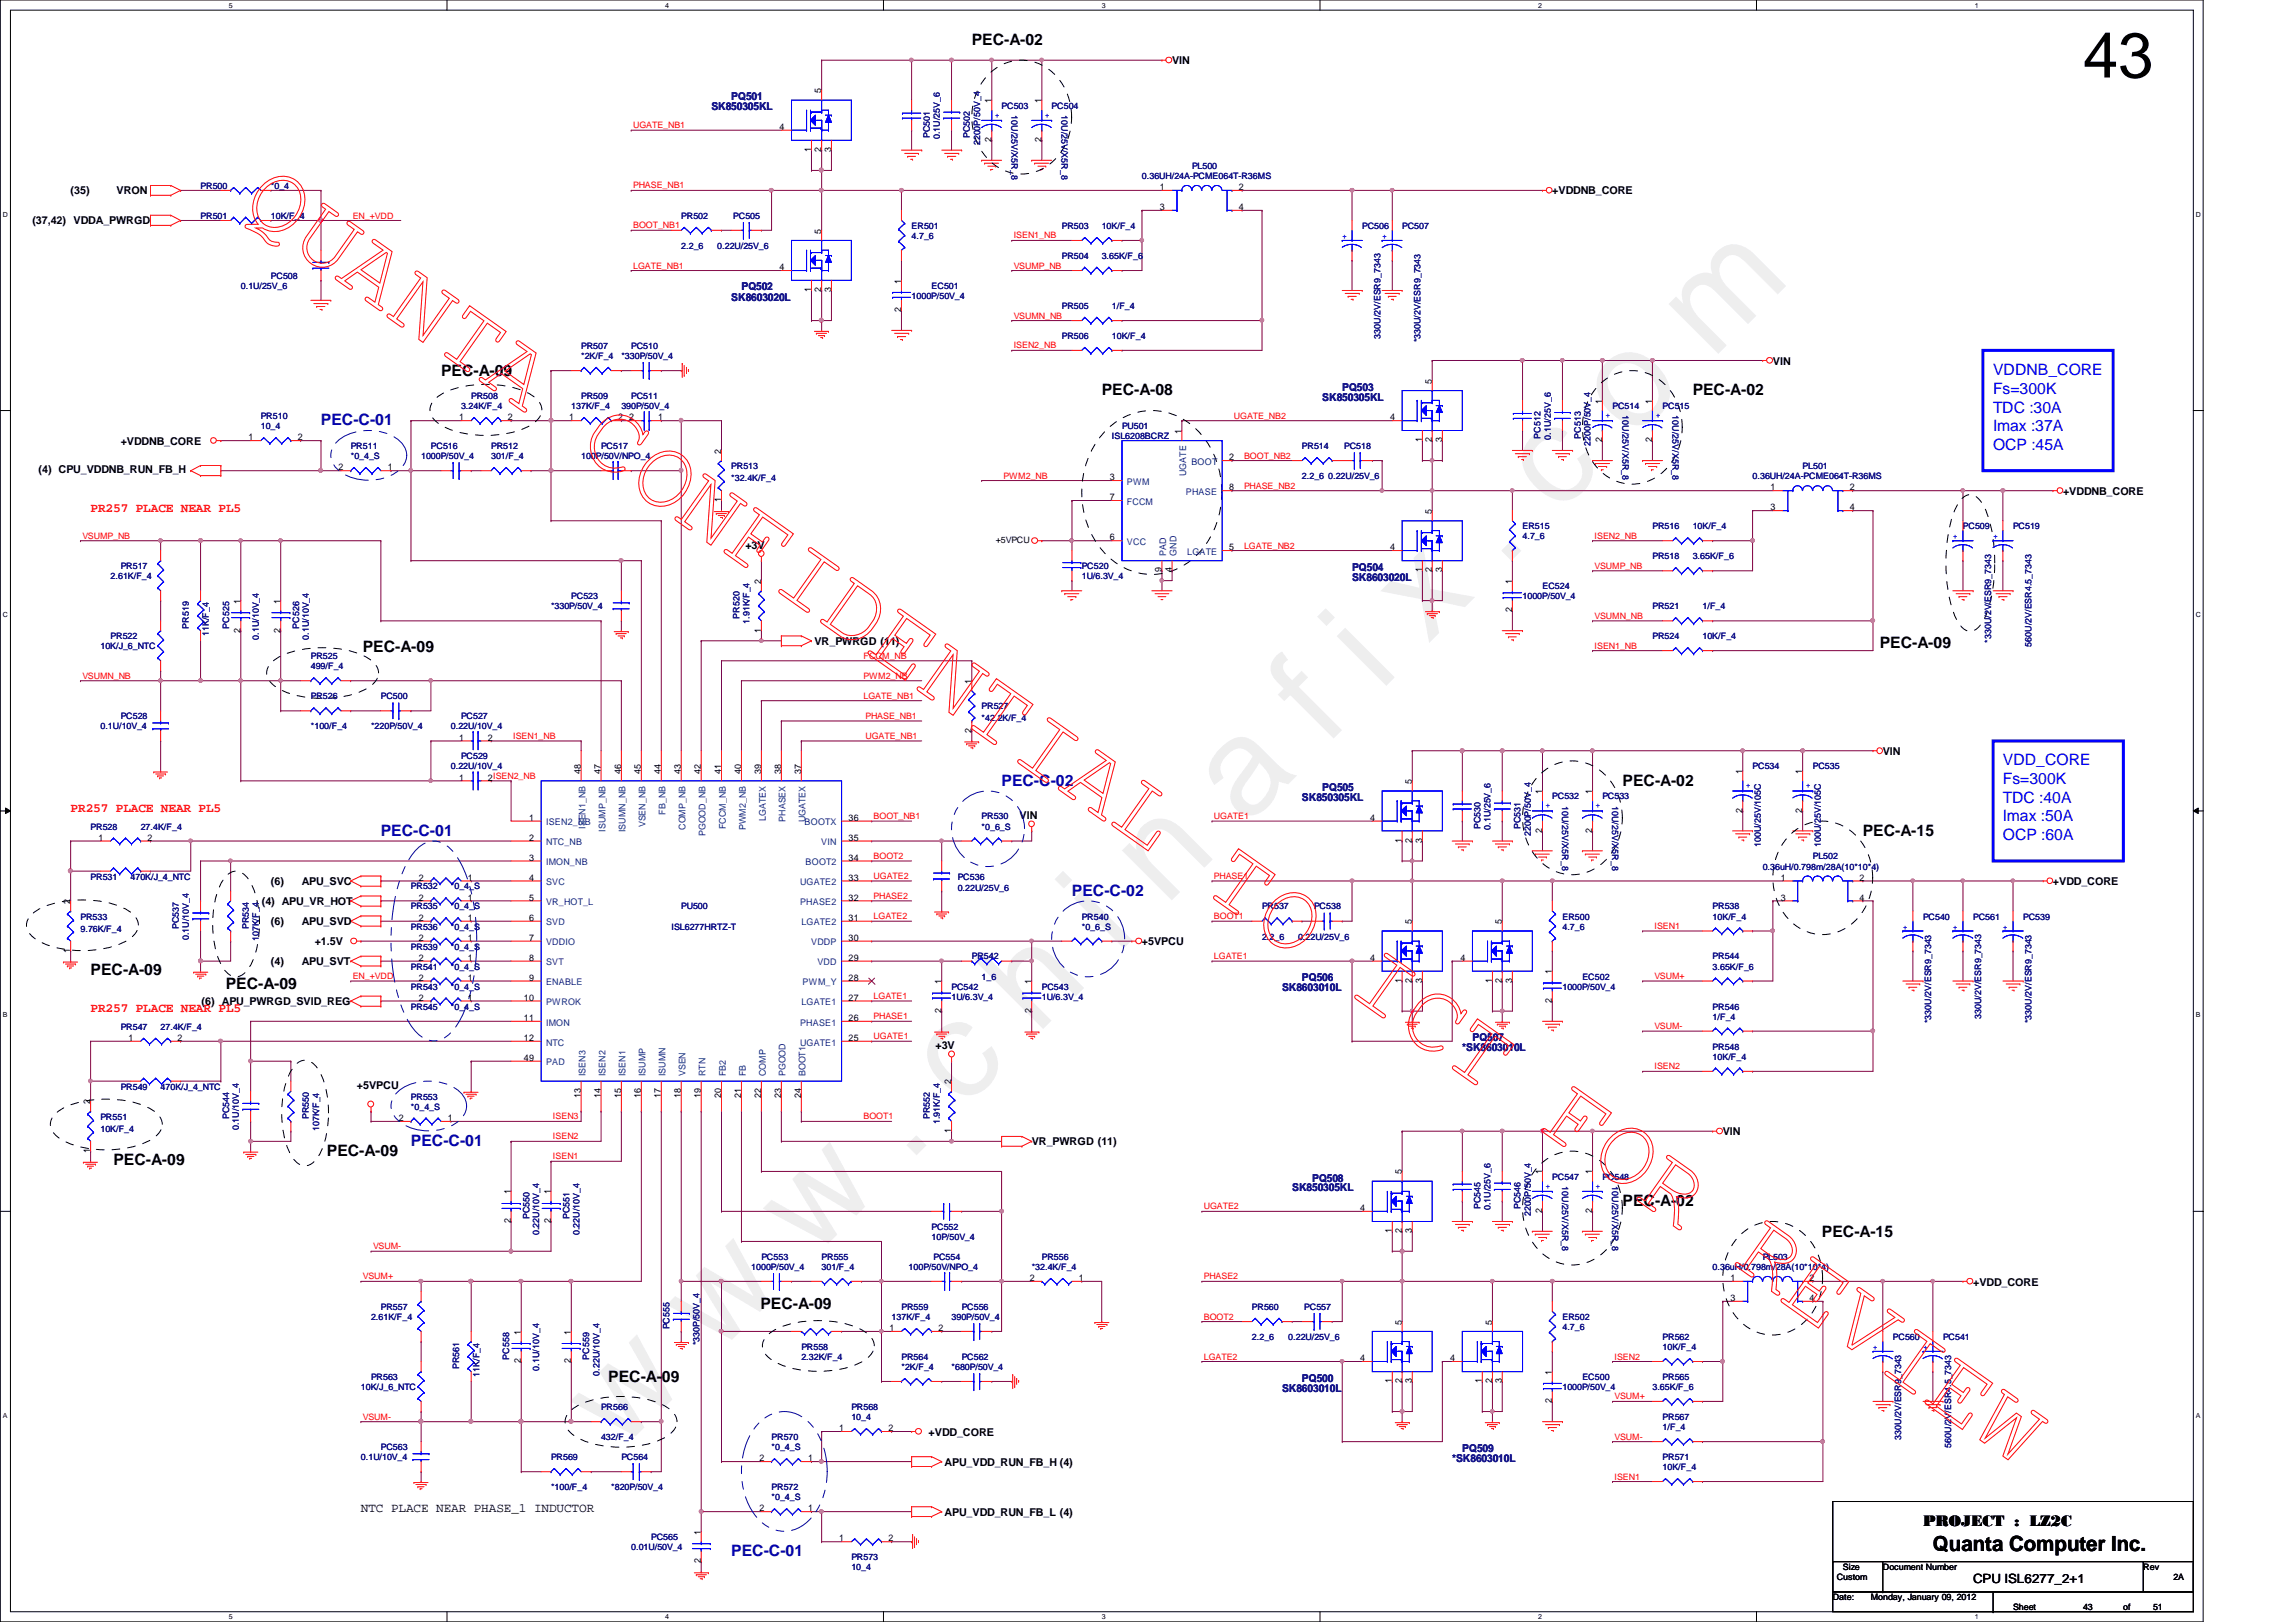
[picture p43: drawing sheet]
<svg xmlns="http://www.w3.org/2000/svg" width="297mm" height="210mm" viewBox="0 0 297 210" stroke-linecap="round" stroke-linejoin="round" font-family="sans-serif">
<defs><g id="words">
<text font-size="17.6" fill="#f0f" x="80.1" y="188" transform="rotate(-45 80.1 188)">w w w . c h i n a f i x . c o m</text>
<text font-size="8.3" x="269.5" y="10">43</text>
<text font-size="2.7" x="250.1" y="200.7">Quanta Computer Inc.</text>
<g font-size="2">
<text x="125.7" y="5.8">PEC-A-02</text>
<text x="57.1" y="48.7">PEC-A-09</text>
<text x="142.5" y="51.1">PEC-A-08</text>
<text x="219" y="51.1">PEC-A-02</text>
<text x="243.2" y="83.9">PEC-A-09</text>
<text x="46.9" y="84.3">PEC-A-09</text>
<text x="209.9" y="101.7">PEC-A-02</text>
<text x="241" y="108.2">PEC-A-15</text>
<text x="11.7" y="126.2">PEC-A-09</text>
<text x="29.2" y="128">PEC-A-09</text>
<text x="42.3" y="149.6">PEC-A-09</text>
<text x="14.7" y="150.7">PEC-A-09</text>
<text x="209.9" y="156.1">PEC-A-02</text>
<text x="235.7" y="160.1">PEC-A-15</text>
<text x="98.4" y="169.4">PEC-A-09</text>
<text x="78.7" y="178.9">PEC-A-09</text>
<text x="248.8" y="197.5">PROJECT : LZ2C</text>
</g>
<g font-size="2" fill="#00f">
<text x="257.8" y="48.6">VDDNB_CORE</text>
<text x="257.8" y="51">Fs=300K</text>
<text x="257.8" y="53.4">TDC :30A</text>
<text x="257.8" y="55.8">Imax :37A</text>
<text x="257.8" y="58.2">OCP :45A</text>
<text x="259.1" y="99.1">VDD_CORE</text>
<text x="259.1" y="101.5">Fs=300K</text>
<text x="259.1" y="103.9">TDC :40A</text>
<text x="259.1" y="106.3">Imax :50A</text>
<text x="259.1" y="108.7">OCP :60A</text>
</g>
<g font-size="2" fill="#0000a0">
<text x="41.5" y="55">PEC-C-01</text>
<text x="129.6" y="101.7">PEC-C-02</text>
<text x="49.3" y="108.2">PEC-C-01</text>
<text x="138.7" y="115.9">PEC-C-02</text>
<text x="53.2" y="148.3">PEC-C-01</text>
<text x="94.6" y="201.4">PEC-C-01</text>
</g>
<g font-size="1.7" fill="#f00">
<text x="11.7" y="66.2">PR257 PLACE NEAR PL5</text>
<text x="9.1" y="105.1">PR257 PLACE NEAR PL5</text>
<text x="11.7" y="131">PR257 PLACE NEAR PL5</text>
</g>
<g font-size="1.7">
<text x="46.7" y="195.6">NTC PLACE NEAR PHASE_1 INDUCTOR</text>
<text x="255.3" y="204.9">CPU ISL6277_2+1</text>
</g>
<g font-size="1.4">
<text x="151.6" y="8.3">VIN</text>
<text x="4.2" y="29">(37,42) VDDA_PWRGD</text>
<text x="9.1" y="25.1">(35)</text>
<text x="15.1" y="25.1">VRON</text>
<text x="200.8" y="25.1">+VDDNB_CORE</text>
<text x="229.4" y="47.2">VIN</text>
<text x="15.6" y="57.5">+VDDNB_CORE</text>
<text x="5" y="61.2">(4) CPU_VDDNB_RUN_FB_H</text>
<text x="266.9" y="64">+VDDNB_CORE</text>
<text x="96.4" y="71">+3V</text>
<text x="105.4" y="83.4">VR_PWRGD (11)</text>
<text x="243.6" y="97.7">VIN</text>
<text x="131.9" y="106">VIN</text>
<text x="33.9" y="117.1">(4) APU_VR_HOT</text>
<text x="35" y="114.6">(6)</text>
<text x="35" y="119.7">(6)</text>
<text x="39" y="114.6">APU_SVC</text>
<text x="39" y="119.7">APU_SVD</text>
<text x="265.6" y="114.6">+VDD_CORE</text>
<text x="35" y="124.9">(4)</text>
<text x="39" y="124.9">APU_SVT</text>
<text x="40.7" y="122.3">+1.5V</text>
<text x="147.7" y="122.3">+5VPCU</text>
<text x="26.1" y="130.1">(6) APU_PWRGD_SVID_REG</text>
<text x="121" y="135.8">+3V</text>
<text x="46.2" y="141">+5VPCU</text>
<text x="133.5" y="148.2">VR_PWRGD (11)</text>
<text x="222.9" y="146.9">VIN</text>
<text x="255.3" y="166.4">+VDD_CORE</text>
<text x="120.1" y="185.8">+VDD_CORE</text>
<text x="122.2" y="189.7">APU_VDD_RUN_FB_H (4)</text>
<text x="122.2" y="196.2">APU_VDD_RUN_FB_L (4)</text>
</g>
<g font-size="1.4" fill="#000080">
<text x="92" y="14.3">SK850305KL</text>
<text x="94.6" y="13">PQ501</text>
<text x="94.6" y="38.9">SK8603020L</text>
<text x="95.9" y="37.6">PQ502</text>
<text x="171.1" y="51.9">SK850305KL</text>
<text x="173.6" y="50.5">PQ503</text>
<text x="174.9" y="73.9">PQ504</text>
<text x="174.9" y="75.2">SK8603020L</text>
<text x="168.4" y="103.7">SK850305KL</text>
<text x="171.1" y="102.4">PQ505</text>
<text x="165.9" y="128.3">SK8603010L</text>
<text x="168.4" y="127">PQ506</text>
<text x="189.2" y="136.1">*SK8603010L</text>
<text x="190.5" y="134.7">PQ507</text>
<text x="167.2" y="154.2">SK850305KL</text>
<text x="169.8" y="152.9">PQ508</text>
<text x="168.4" y="178.8">PQ500</text>
<text x="165.9" y="180.1">SK8603010L</text>
<text x="187.9" y="189.1">*SK8603010L</text>
<text x="189.2" y="187.9">PQ509</text>
</g>
<g font-size="1.2">
<text x="100.8" y="16.8">4</text>
<text x="106.3" y="12.1" transform="rotate(-90 106.3 12.1)">5</text>
<text x="128.3" y="13.4" transform="rotate(-90 128.3 13.4)">1</text>
<text x="134.7" y="13.4" transform="rotate(-90 134.7 13.4)">1</text>
<text x="104.9" y="19.7" transform="rotate(-90 104.9 19.7)">1</text>
<text x="106.3" y="19.7" transform="rotate(-90 106.3 19.7)">2</text>
<text x="107.5" y="19.7" transform="rotate(-90 107.5 19.7)">3</text>
<text x="128.3" y="18.4" transform="rotate(-90 128.3 18.4)">2</text>
<text x="134.7" y="18.4" transform="rotate(-90 134.7 18.4)">2</text>
<text x="150.1" y="24.6">1</text>
<text x="150.1" y="27.2">3</text>
<text x="160.3" y="24.6">2</text>
<text x="160.3" y="27.2">4</text>
<text x="100.8" y="35">4</text>
<text x="106.3" y="30.2" transform="rotate(-90 106.3 30.2)">5</text>
<text x="104.9" y="37.8" transform="rotate(-90 104.9 37.8)">1</text>
<text x="106.3" y="37.8" transform="rotate(-90 106.3 37.8)">2</text>
<text x="107.5" y="37.8" transform="rotate(-90 107.5 37.8)">3</text>
<text x="116.6" y="40.4" transform="rotate(-90 116.6 40.4)">2</text>
<text x="116.6" y="36.7" transform="rotate(-90 116.6 36.7)">1</text>
<text x="185.2" y="49.7" transform="rotate(-90 185.2 49.7)">5</text>
<text x="207.3" y="52.2" transform="rotate(-90 207.3 52.2)">1</text>
<text x="213.7" y="52.2" transform="rotate(-90 213.7 52.2)">1</text>
<text x="32.2" y="57">1</text>
<text x="38.5" y="57">2</text>
<text x="59.4" y="54.4">1</text>
<text x="65.7" y="54.4">2</text>
<text x="73.6" y="54.4">1</text>
<text x="80" y="54.4">2</text>
<text x="81.4" y="54.4">2</text>
<text x="85.1" y="54.4">1</text>
<text x="93.3" y="58.7" transform="rotate(-90 93.3 58.7)">2</text>
<text x="152.9" y="56.1" transform="rotate(-90 152.9 56.1)">1</text>
<text x="159" y="59.6">2</text>
<text x="179.8" y="54.4">4</text>
<text x="184" y="57.2" transform="rotate(-90 184 57.2)">1</text>
<text x="185.2" y="57.2" transform="rotate(-90 185.2 57.2)">2</text>
<text x="186.6" y="57.2" transform="rotate(-90 186.6 57.2)">3</text>
<text x="207.3" y="57.2" transform="rotate(-90 207.3 57.2)">2</text>
<text x="213.7" y="57.2" transform="rotate(-90 213.7 57.2)">2</text>
<text x="43.8" y="60.9">2</text>
<text x="50.2" y="60.9">1</text>
<text x="93.3" y="65" transform="rotate(-90 93.3 65)">1</text>
<text x="143.6" y="62.1">3</text>
<text x="143.6" y="64.7">7</text>
<text x="159" y="63.5">8</text>
<text x="229.1" y="63.5">1</text>
<text x="239.3" y="63.5">2</text>
<text x="143.6" y="69.9">6</text>
<text x="159" y="71.2">5</text>
<text x="179.8" y="71.2">4</text>
<text x="185.2" y="66.5" transform="rotate(-90 185.2 66.5)">5</text>
<text x="229.1" y="66">3</text>
<text x="239.3" y="66">4</text>
<text x="98.5" y="75.6" transform="rotate(-90 98.5 75.6)">2</text>
<text x="150.3" y="74.1" transform="rotate(-90 150.3 74.1)">9</text>
<text x="151.6" y="74.1" transform="rotate(-90 151.6 74.1)">4</text>
<text x="184" y="74.1" transform="rotate(-90 184 74.1)">1</text>
<text x="185.2" y="74.1" transform="rotate(-90 185.2 74.1)">2</text>
<text x="186.6" y="74.1" transform="rotate(-90 186.6 74.1)">3</text>
<text x="195.6" y="75.6" transform="rotate(-90 195.6 75.6)">1</text>
<text x="31.1" y="81.9" transform="rotate(-90 31.1 81.9)">2</text>
<text x="31.1" y="78.1" transform="rotate(-90 31.1 78.1)">1</text>
<text x="36.3" y="81.9" transform="rotate(-90 36.3 81.9)">2</text>
<text x="36.3" y="78.1" transform="rotate(-90 36.3 78.1)">1</text>
<text x="98.5" y="81.9" transform="rotate(-90 98.5 81.9)">1</text>
<text x="195.6" y="79.2" transform="rotate(-90 195.6 79.2)">2</text>
<text x="125.7" y="88.5" transform="rotate(-90 125.7 88.5)">1</text>
<text x="59.4" y="95.8">1</text>
<text x="63.1" y="95.8">2</text>
<text x="125.7" y="94.8" transform="rotate(-90 125.7 94.8)">2</text>
<text x="59.4" y="101">1</text>
<text x="63.1" y="101">2ISEN2_NB</text>
<text x="75.1" y="100.2" transform="rotate(-90 75.1 100.2)">48</text>
<text x="77.7" y="100.2" transform="rotate(-90 77.7 100.2)">47</text>
<text x="80.3" y="100.2" transform="rotate(-90 80.3 100.2)">46</text>
<text x="82.9" y="100.2" transform="rotate(-90 82.9 100.2)">45</text>
<text x="85.5" y="100.2" transform="rotate(-90 85.5 100.2)">44</text>
<text x="88.1" y="100.2" transform="rotate(-90 88.1 100.2)">43</text>
<text x="90.7" y="100.2" transform="rotate(-90 90.7 100.2)">42</text>
<text x="93.3" y="100.2" transform="rotate(-90 93.3 100.2)">41</text>
<text x="95.9" y="100.2" transform="rotate(-90 95.9 100.2)">40</text>
<text x="98.5" y="100.2" transform="rotate(-90 98.5 100.2)">39</text>
<text x="101" y="100.2" transform="rotate(-90 101 100.2)">38</text>
<text x="103.6" y="100.2" transform="rotate(-90 103.6 100.2)">37</text>
<text x="182.7" y="101.5" transform="rotate(-90 182.7 101.5)">5</text>
<text x="225.4" y="100.2" transform="rotate(-90 225.4 100.2)">1</text>
<text x="233.2" y="100.2" transform="rotate(-90 233.2 100.2)">1</text>
<text x="68.4" y="106.2">1</text>
<text x="109.8" y="106.2">36</text>
<text x="177.2" y="106.2">4</text>
<text x="199.5" y="107.8" transform="rotate(-90 199.5 107.8)">2</text>
<text x="199.5" y="102.7" transform="rotate(-90 199.5 102.7)">1</text>
<text x="206" y="107.8" transform="rotate(-90 206 107.8)">2</text>
<text x="206" y="102.7" transform="rotate(-90 206 102.7)">1</text>
<text x="225.4" y="105.2" transform="rotate(-90 225.4 105.2)">2</text>
<text x="233.2" y="105.2" transform="rotate(-90 233.2 105.2)">2</text>
<text x="12.7" y="108.8">1</text>
<text x="19.1" y="108.8">2</text>
<text x="54.2" y="114">2</text>
<text x="60.5" y="114">1</text>
<text x="68.4" y="114">4</text>
<text x="68.4" y="108.8">2</text>
<text x="68.4" y="111.4">3</text>
<text x="109.8" y="114">33</text>
<text x="109.8" y="111.4">34</text>
<text x="109.8" y="108.8">35</text>
<text x="181.4" y="109.1" transform="rotate(-90 181.4 109.1)">1</text>
<text x="182.7" y="109.1" transform="rotate(-90 182.7 109.1)">2</text>
<text x="184" y="109.1" transform="rotate(-90 184 109.1)">3</text>
<text x="230.4" y="114">1</text>
<text x="240.6" y="114">2</text>
<text x="9.1" y="117" transform="rotate(-90 9.1 117)">2</text>
<text x="54.2" y="119.2">2</text>
<text x="54.2" y="116.5">2</text>
<text x="60.5" y="119.2">1</text>
<text x="60.5" y="116.5">1</text>
<text x="68.4" y="116.5">5</text>
<text x="68.4" y="119.2">6</text>
<text x="109.8" y="119.2">31</text>
<text x="109.8" y="116.5">32</text>
<text x="182.7" y="119.6" transform="rotate(-90 182.7 119.6)">5</text>
<text x="194.3" y="119.6" transform="rotate(-90 194.3 119.6)">5</text>
<text x="230.4" y="116.5">3</text>
<text x="240.6" y="116.5">4</text>
<text x="9.1" y="123.3" transform="rotate(-90 9.1 123.3)">1</text>
<text x="54.2" y="121.8">2</text>
<text x="54.2" y="124.3">2</text>
<text x="60.5" y="121.8">1</text>
<text x="60.5" y="124.3">1</text>
<text x="68.4" y="121.8">7</text>
<text x="68.4" y="124.3">8</text>
<text x="109.8" y="124.3">29</text>
<text x="109.8" y="121.8">30</text>
<text x="177.2" y="124.3">4</text>
<text x="188.9" y="124.3">4</text>
<text x="54.2" y="126.9">2</text>
<text x="54.2" y="129.5">2</text>
<text x="60.5" y="126.9">1</text>
<text x="60.5" y="129.5">1</text>
<text x="67.8" y="129.5">10</text>
<text x="68.4" y="126.9">9</text>
<text x="109.8" y="129.5">27</text>
<text x="109.8" y="126.9">28</text>
<text x="121.8" y="131.1" transform="rotate(-90 121.8 131.1)">2</text>
<text x="121.8" y="127.4" transform="rotate(-90 121.8 127.4)">1</text>
<text x="133.4" y="131.1" transform="rotate(-90 133.4 131.1)">2</text>
<text x="133.4" y="127.4" transform="rotate(-90 133.4 127.4)">1</text>
<text x="181.4" y="127.2" transform="rotate(-90 181.4 127.2)">1</text>
<text x="182.7" y="127.2" transform="rotate(-90 182.7 127.2)">2</text>
<text x="184" y="127.2" transform="rotate(-90 184 127.2)">3</text>
<text x="193" y="127.2" transform="rotate(-90 193 127.2)">1</text>
<text x="194.3" y="127.2" transform="rotate(-90 194.3 127.2)">2</text>
<text x="195.6" y="127.2" transform="rotate(-90 195.6 127.2)">3</text>
<text x="200.8" y="129.8" transform="rotate(-90 200.8 129.8)">2</text>
<text x="200.8" y="126.1" transform="rotate(-90 200.8 126.1)">1</text>
<text x="16.6" y="134.7">1</text>
<text x="23" y="134.7">2</text>
<text x="67.8" y="132.1">11</text>
<text x="67.8" y="134.7">12</text>
<text x="67.8" y="137.3">49</text>
<text x="109.8" y="132.1">26</text>
<text x="109.8" y="134.7">25</text>
<text x="11.7" y="142.9" transform="rotate(-90 11.7 142.9)">2</text>
<text x="75.1" y="142.1" transform="rotate(-90 75.1 142.1)">13</text>
<text x="77.7" y="142.1" transform="rotate(-90 77.7 142.1)">14</text>
<text x="80.3" y="142.1" transform="rotate(-90 80.3 142.1)">15</text>
<text x="82.9" y="142.1" transform="rotate(-90 82.9 142.1)">16</text>
<text x="85.5" y="142.1" transform="rotate(-90 85.5 142.1)">17</text>
<text x="88.1" y="142.1" transform="rotate(-90 88.1 142.1)">18</text>
<text x="90.7" y="142.1" transform="rotate(-90 90.7 142.1)">19</text>
<text x="93.3" y="142.1" transform="rotate(-90 93.3 142.1)">20</text>
<text x="95.9" y="142.1" transform="rotate(-90 95.9 142.1)">21</text>
<text x="98.5" y="142.1" transform="rotate(-90 98.5 142.1)">22</text>
<text x="101" y="142.1" transform="rotate(-90 101 142.1)">23</text>
<text x="103.6" y="142.1" transform="rotate(-90 103.6 142.1)">24</text>
<text x="123.1" y="140.3" transform="rotate(-90 123.1 140.3)">2</text>
<text x="11.7" y="149.2" transform="rotate(-90 11.7 149.2)">1</text>
<text x="51.6" y="145.1">2</text>
<text x="58" y="145.1">1</text>
<text x="123.1" y="146.6" transform="rotate(-90 123.1 146.6)">1</text>
<text x="66.1" y="154.6" transform="rotate(-90 66.1 154.6)">1</text>
<text x="71.2" y="154.6" transform="rotate(-90 71.2 154.6)">1</text>
<text x="181.4" y="152" transform="rotate(-90 181.4 152)">5</text>
<text x="199.5" y="152" transform="rotate(-90 199.5 152)">1</text>
<text x="206" y="152" transform="rotate(-90 206 152)">1</text>
<text x="66.1" y="158.3" transform="rotate(-90 66.1 158.3)">2</text>
<text x="71.2" y="158.3" transform="rotate(-90 71.2 158.3)">2</text>
<text x="176" y="156.7">4</text>
<text x="180.1" y="159.6" transform="rotate(-90 180.1 159.6)">1</text>
<text x="181.4" y="159.6" transform="rotate(-90 181.4 159.6)">2</text>
<text x="182.7" y="159.6" transform="rotate(-90 182.7 159.6)">3</text>
<text x="199.5" y="157" transform="rotate(-90 199.5 157)">2</text>
<text x="206" y="157" transform="rotate(-90 206 157)">2</text>
<text x="133.2" y="165.8">2</text>
<text x="139.6" y="165.8">1</text>
<text x="223.9" y="165.8">1</text>
<text x="234.1" y="165.8">2</text>
<text x="67.4" y="172.7" transform="rotate(-90 67.4 172.7)">1</text>
<text x="73.9" y="172.7" transform="rotate(-90 73.9 172.7)">1</text>
<text x="115.1" y="172.3">1</text>
<text x="121.4" y="172.3">2</text>
<text x="181.4" y="171.4" transform="rotate(-90 181.4 171.4)">5</text>
<text x="193" y="171.4" transform="rotate(-90 193 171.4)">5</text>
<text x="223.9" y="168.4">3</text>
<text x="234.1" y="168.4">4</text>
<text x="67.4" y="176.4" transform="rotate(-90 67.4 176.4)">2</text>
<text x="73.9" y="176.4" transform="rotate(-90 73.9 176.4)">2</text>
<text x="176" y="176.1">4</text>
<text x="180.1" y="179" transform="rotate(-90 180.1 179)">1</text>
<text x="181.4" y="179" transform="rotate(-90 181.4 179)">2</text>
<text x="182.7" y="179" transform="rotate(-90 182.7 179)">3</text>
<text x="187.6" y="176.1">4</text>
<text x="191.7" y="179" transform="rotate(-90 191.7 179)">1</text>
<text x="193" y="179" transform="rotate(-90 193 179)">2</text>
<text x="194.3" y="179" transform="rotate(-90 194.3 179)">3</text>
<text x="200.8" y="177.9" transform="rotate(-90 200.8 177.9)">1</text>
<text x="108.6" y="185.2">1</text>
<text x="114.9" y="185.2">2</text>
<text x="200.8" y="181.6" transform="rotate(-90 200.8 181.6)">2</text>
<text x="98.3" y="189.1">2</text>
<text x="104.6" y="189.1">1</text>
<text x="98.3" y="195.6">2</text>
<text x="104.6" y="195.6">1</text>
<text x="90.7" y="202.3" transform="rotate(-90 90.7 202.3)">2</text>
<text x="90.7" y="198.6" transform="rotate(-90 90.7 198.6)">1</text>
<text x="108.6" y="199.5">1</text>
<text x="114.9" y="199.5">2</text>
</g>
<g font-size="1.2" fill="#004080">
<text x="145.8" y="62.7">PWM</text>
<text x="145.8" y="65.3">FCCM</text>
<text x="153.4" y="64.1">PHASE</text>
<text x="153.5" y="61.6" transform="rotate(-90 153.5 61.6)">UGATE</text>
<text x="154.1" y="60.2">BOOT</text>
<text x="145.8" y="70.5">VCC</text>
<text x="150.9" y="71.9" transform="rotate(-90 150.9 71.9)">PAD</text>
<text x="152.2" y="71.9" transform="rotate(-90 152.2 71.9)">GND</text>
<text x="153.6" y="71.8">LGATE</text>
<text x="70.7" y="106.8">ISEN2_NB</text>
<text x="75.7" y="107.3" transform="rotate(-90 75.7 107.3)">ISEN1_NB</text>
<text x="78.3" y="107.6" transform="rotate(-90 78.3 107.6)">ISUMP_NB</text>
<text x="80.9" y="107.7" transform="rotate(-90 80.9 107.7)">ISUMN_NB</text>
<text x="83.5" y="107.1" transform="rotate(-90 83.5 107.1)">VSEN_NB</text>
<text x="86.1" y="105.4" transform="rotate(-90 86.1 105.4)">FB_NB</text>
<text x="88.7" y="107.4" transform="rotate(-90 88.7 107.4)">COMP_NB</text>
<text x="93.9" y="107.3" transform="rotate(-90 93.9 107.3)">FCCM_NB</text>
<text x="96.5" y="107.4" transform="rotate(-90 96.5 107.4)">PWM2_NB</text>
<text x="99.1" y="106.2" transform="rotate(-90 99.1 106.2)">LGATEX</text>
<text x="101.6" y="106.3" transform="rotate(-90 101.6 106.3)">PHASEX</text>
<text x="104.1" y="106.8">BOOTX</text>
<text x="104.2" y="106.4" transform="rotate(-90 104.2 106.4)">UGATEX</text>
<text x="70.7" y="109.4">NTC_NB</text>
<text x="70.7" y="112">IMON_NB</text>
<text x="91.3" y="108.2" transform="rotate(-90 91.3 108.2)">PGOOD_NB</text>
<text x="104.2" y="112">BOOT2</text>
<text x="106.3" y="109.4">VIN</text>
<text x="70.7" y="114.6">SVC</text>
<text x="70.7" y="117.1">VR_HOT_L</text>
<text x="70.7" y="119.8">SVD</text>
<text x="103.5" y="117.1">PHASE2</text>
<text x="103.5" y="114.6">UGATE2</text>
<text x="103.7" y="119.8">LGATE2</text>
<text x="70.7" y="122.3">VDDIO</text>
<text x="70.7" y="124.9">SVT</text>
<text x="104.9" y="122.3">VDDP</text>
<text x="105.7" y="124.9">VDD</text>
<text x="70.7" y="127.5">ENABLE</text>
<text x="70.7" y="130.1">PWROK</text>
<text x="103.7" y="130.1">LGATE1</text>
<text x="103.8" y="127.5">PWM_Y</text>
<text x="70.7" y="132.7">IMON</text>
<text x="70.7" y="135.3">NTC</text>
<text x="70.7" y="137.9">PAD</text>
<text x="103.5" y="132.7">PHASE1</text>
<text x="103.5" y="135.3">UGATE1</text>
<text x="75.7" y="139.3" transform="rotate(-90 75.7 139.3)">ISEN3</text>
<text x="78.3" y="139.3" transform="rotate(-90 78.3 139.3)">ISEN2</text>
<text x="80.9" y="139.3" transform="rotate(-90 80.9 139.3)">ISEN1</text>
<text x="83.5" y="139.3" transform="rotate(-90 83.5 139.3)">ISUMP</text>
<text x="86.1" y="139.3" transform="rotate(-90 86.1 139.3)">ISUMN</text>
<text x="88.7" y="139.3" transform="rotate(-90 88.7 139.3)">VSEN</text>
<text x="91.3" y="139.3" transform="rotate(-90 91.3 139.3)">RTN</text>
<text x="93.9" y="139.3" transform="rotate(-90 93.9 139.3)">FB2</text>
<text x="96.5" y="139.3" transform="rotate(-90 96.5 139.3)">FB</text>
<text x="99.1" y="139.3" transform="rotate(-90 99.1 139.3)">COMP</text>
<text x="101.6" y="139.3" transform="rotate(-90 101.6 139.3)">PGOOD</text>
<text x="104.2" y="139.3" transform="rotate(-90 104.2 139.3)">BOOT1</text>
</g>
<g font-size="1.1" fill="#f00">
<text x="81.9" y="16.6">UGATE_NB1</text>
<text x="45.6" y="28.3">EN_+VDD</text>
<text x="81.9" y="29.5">BOOT_NB1</text>
<text x="81.9" y="24.4">PHASE_NB1</text>
<text x="81.9" y="34.8">LGATE_NB1</text>
<text x="131.1" y="34.8">VSUMP_NB</text>
<text x="131.1" y="30.9">ISEN1_NB</text>
<text x="131.1" y="41.2">VSUMN_NB</text>
<text x="131.1" y="45.1">ISEN2_NB</text>
<text x="159.6" y="54.2">UGATE_NB2</text>
<text x="160.9" y="59.4">BOOT_NB2</text>
<text x="129.8" y="61.9">PWM2_NB</text>
<text x="160.9" y="63.2">PHASE_NB2</text>
<text x="10.7" y="69.7">VSUMP_NB</text>
<text x="160.9" y="71">LGATE_NB2</text>
<text x="206.3" y="69.7">ISEN2_NB</text>
<text x="206.3" y="73.6">VSUMP_NB</text>
<text x="206.3" y="80.1">VSUMN_NB</text>
<text x="206.3" y="83.9">ISEN1_NB</text>
<text x="10.7" y="87.8">VSUMN_NB</text>
<text x="111.7" y="87.8">PWM2_NB</text>
<text x="111.7" y="85.3">FCCM_NB</text>
<text x="66.4" y="95.6">ISEN1_NB</text>
<text x="111.7" y="90.4">LGATE_NB1</text>
<text x="112" y="93">PHASE_NB1</text>
<text x="112" y="95.6">UGATE_NB1</text>
<text x="113" y="106">BOOT_NB1</text>
<text x="157.1" y="106">UGATE1</text>
<text x="113" y="111.2">BOOT2</text>
<text x="113" y="113.7">UGATE2</text>
<text x="157.1" y="113.7">PHASE1</text>
<text x="113" y="116.3">PHASE2</text>
<text x="113" y="119">LGATE2</text>
<text x="157.1" y="119">BOOT1</text>
<text x="157.1" y="124.1">LGATE1</text>
<text x="214" y="120.2">ISEN1</text>
<text x="45.6" y="126.7">EN_+VDD</text>
<text x="113" y="129.3">LGATE1</text>
<text x="113" y="131.9">PHASE1</text>
<text x="214" y="126.7">VSUM+</text>
<text x="113" y="134.5">UGATE1</text>
<text x="214" y="133.2">VSUM-</text>
<text x="214" y="138.4">ISEN2</text>
<text x="71.5" y="144.9">ISEN3</text>
<text x="71.5" y="147.4">ISEN2</text>
<text x="111.7" y="144.9">BOOT1</text>
<text x="71.5" y="150">ISEN1</text>
<text x="48.3" y="161.7">VSUM-</text>
<text x="155.7" y="156.5">UGATE2</text>
<text x="46.9" y="165.6">VSUM+</text>
<text x="155.7" y="165.6">PHASE2</text>
<text x="155.7" y="170.8">BOOT2</text>
<text x="155.7" y="175.9">LGATE2</text>
<text x="208.9" y="175.9">ISEN2</text>
<text x="46.9" y="183.7">VSUM-</text>
<text x="208.9" y="181.1">VSUM+</text>
<text x="208.9" y="186.3">VSUM-</text>
<text x="208.9" y="191.5">ISEN1</text>
</g>
<g font-size="1.1" fill="#000080">
<text x="120.3" y="17.9" transform="rotate(-90 120.3 17.9)">PC501</text>
<text x="125.5" y="17.9" transform="rotate(-90 125.5 17.9)">PC502</text>
<text x="129.6" y="14.1">PC503</text>
<text x="130.8" y="14.9" transform="rotate(90 130.8 14.9)">10U/25V/X5R_8</text>
<text x="136.1" y="14.1">PC504</text>
<text x="137.3" y="14.9" transform="rotate(90 137.3 14.9)">10U/25V/X5R_8</text>
<text x="121.6" y="18" transform="rotate(-90 121.6 18)">0.1U/25V_6</text>
<text x="126.8" y="18.8" transform="rotate(-90 126.8 18.8)">2200P/50V_4</text>
<text x="147.7" y="23.2">0.36UH/24A-PCME064T-R36MS</text>
<text x="154.2" y="21.8">PL500</text>
<text x="25.9" y="24.4">PR500</text>
<text x="25.9" y="28.3">PR501</text>
<text x="35" y="24.4">*0_4</text>
<text x="35" y="28.3">10K/F_4</text>
<text x="88.1" y="28.3">PR502</text>
<text x="94.9" y="28.3">PC505</text>
<text x="117.9" y="29.6">ER501</text>
<text x="137.4" y="29.6">PR503</text>
<text x="142.5" y="29.6">10K/F_4</text>
<text x="176.2" y="29.6">PC506</text>
<text x="181.4" y="29.6">PC507</text>
<text x="88.1" y="32.2">2.2_6</text>
<text x="92.8" y="32.2">0.22U/25V_6</text>
<text x="117.9" y="30.9">4.7_6</text>
<text x="137.4" y="33.5">PR504</text>
<text x="142.5" y="33.5">3.65K/F_6</text>
<text x="31.2" y="37.4">0.1U/25V_6</text>
<text x="35" y="36.1">PC508</text>
<text x="117.9" y="38.7">1000P/50V_4</text>
<text x="120.5" y="37.4">EC501</text>
<text x="137.4" y="40">PR505</text>
<text x="143.8" y="40">1/F_4</text>
<text x="75.2" y="45.2">PR507</text>
<text x="75.2" y="46.4">*2K/F_4</text>
<text x="80.4" y="46.4">*330P/50V_4</text>
<text x="81.7" y="45.2">PC510</text>
<text x="137.4" y="43.9">PR506</text>
<text x="143.8" y="43.9">10K/F_4</text>
<text x="178.6" y="43.8" transform="rotate(-90 178.6 43.8)">330U/2V/ESR9_7343</text>
<text x="183.8" y="44.3" transform="rotate(-90 183.8 44.3)">*330U/2V/ESR9_7343</text>
<text x="59.6" y="52.9">3.24K/F_4</text>
<text x="61" y="51.6">PR508</text>
<text x="73.9" y="52.9">137K/F_4</text>
<text x="75.2" y="51.6">PR509</text>
<text x="80.4" y="52.9">390P/50V_4</text>
<text x="81.7" y="51.6">PC511</text>
<text x="208.6" y="52.9">PC514</text>
<text x="209.9" y="53.8" transform="rotate(90 209.9 53.8)">10U/25V/X5R_8</text>
<text x="215.1" y="52.9">PC515</text>
<text x="216.4" y="53.8" transform="rotate(90 216.4 53.8)">10U/25V/X5R_8</text>
<text x="33.7" y="54.2">PR510</text>
<text x="33.7" y="55.5">10_4</text>
<text x="45.4" y="58.1">PR511</text>
<text x="45.4" y="59.4">*0_4_S</text>
<text x="54.5" y="59.4">1000P/50V_4</text>
<text x="55.7" y="58.1">PC516</text>
<text x="63.5" y="58.1">PR512</text>
<text x="63.5" y="59.4">301/F_4</text>
<text x="75.2" y="59.4">100P/50V/NPO_4</text>
<text x="77.8" y="58.1">PC517</text>
<text x="143.8" y="56.8">ISL6208BCRZ</text>
<text x="145.2" y="55.5">PU501</text>
<text x="168.4" y="58.1">PR514</text>
<text x="173.9" y="58.1">PC518</text>
<text x="199.3" y="56.8" transform="rotate(-90 199.3 56.8)">PC512</text>
<text x="200.6" y="56.9" transform="rotate(-90 200.6 56.9)">0.1U/25V_6</text>
<text x="204.5" y="56.8" transform="rotate(-90 204.5 56.8)">PC513</text>
<text x="205.8" y="57.7" transform="rotate(-90 205.8 57.7)">2200P/50V_4</text>
<text x="94.6" y="60.7">PR513</text>
<text x="94.6" y="62.3">*32.4K/F_4</text>
<text x="168.4" y="62">2.2_6</text>
<text x="171.8" y="62">0.22U/25V_6</text>
<text x="226.7" y="62">0.36UH/24A-PCME064T-R36MS</text>
<text x="233.2" y="60.7">PL501</text>
<text x="197" y="68.5">ER515</text>
<text x="197" y="69.8">4.7_6</text>
<text x="213.8" y="68.5">PR516</text>
<text x="219" y="68.5">10K/F_4</text>
<text x="254" y="68.5">PC509</text>
<text x="260.4" y="68.5">PC519</text>
<text x="14.3" y="75">2.61K/F_4</text>
<text x="15.6" y="73.7">PR517</text>
<text x="73.9" y="77.6">PC523</text>
<text x="140" y="73.7">PC520</text>
<text x="140" y="75">1U/6.3V_4</text>
<text x="197" y="77.6">1000P/50V_4</text>
<text x="199.6" y="76.2">EC524</text>
<text x="213.8" y="72.3">PR518</text>
<text x="219" y="72.3">3.65K/F_6</text>
<text x="14.3" y="82.7">PR522</text>
<text x="24.4" y="81.4" transform="rotate(-90 24.4 81.4)">PR519</text>
<text x="27" y="82.3" transform="rotate(-90 27 82.3)">11K/F_4</text>
<text x="29.6" y="81.4" transform="rotate(-90 29.6 81.4)">PC525</text>
<text x="33.5" y="82.8" transform="rotate(-90 33.5 82.8)">0.1U/10V_4</text>
<text x="38.7" y="81.4" transform="rotate(-90 38.7 81.4)">PC526</text>
<text x="40" y="82.8" transform="rotate(-90 40 82.8)">0.1U/10V_4</text>
<text x="71.3" y="78.8">*330P/50V_4</text>
<text x="95.7" y="80.1" transform="rotate(-90 95.7 80.1)">PR520</text>
<text x="97" y="80.7" transform="rotate(-90 97 80.7)">1.91K/F_4</text>
<text x="213.8" y="82.7">PR524</text>
<text x="213.8" y="78.8">PR521</text>
<text x="220.3" y="82.7">10K/F_4</text>
<text x="220.3" y="78.8">1/F_4</text>
<text x="257.6" y="83.2" transform="rotate(-90 257.6 83.2)">*330U/2V/ESR9_7343</text>
<text x="262.8" y="83.7" transform="rotate(-90 262.8 83.7)">560U/2V/ESR4.5_7343</text>
<text x="13" y="84">10K/J_6_NTC</text>
<text x="40.2" y="85.3">PR525</text>
<text x="40.2" y="86.6">499/F_4</text>
<text x="13" y="94.4">0.1U/10V_4</text>
<text x="15.6" y="93.1">PC528</text>
<text x="40.2" y="90.5">PR526</text>
<text x="40.2" y="94.4">*100/F_4</text>
<text x="48" y="94.4">*220P/50V_4</text>
<text x="49.3" y="90.5">PC500</text>
<text x="58.3" y="94.4">0.22U/10V_4</text>
<text x="59.6" y="93.1">PC527</text>
<text x="127" y="91.8">PR527</text>
<text x="127" y="93.3">*42.2K/F_4</text>
<text x="58.3" y="99.6">0.22U/10V_4</text>
<text x="59.6" y="98.3">PC529</text>
<text x="226.7" y="99.6">PC534</text>
<text x="234.5" y="99.6">PC535</text>
<text x="11.7" y="107.4">PR528</text>
<text x="18.2" y="107.4">27.4K/F_4</text>
<text x="127" y="106">PR530</text>
<text x="127" y="107.4">*0_6_S</text>
<text x="191.6" y="107.3" transform="rotate(-90 191.6 107.3)">PC530</text>
<text x="192.8" y="107.4" transform="rotate(-90 192.8 107.4)">0.1U/25V_6</text>
<text x="196.7" y="107.3" transform="rotate(-90 196.7 107.3)">PC531</text>
<text x="200.8" y="103.5">PC532</text>
<text x="202.1" y="104.3" transform="rotate(90 202.1 104.3)">10U/25V/X5R_8</text>
<text x="207.3" y="103.5">PC533</text>
<text x="208.6" y="104.3" transform="rotate(90 208.6 104.3)">10U/25V/X5R_8</text>
<text x="11.7" y="113.8">PR531</text>
<text x="16.9" y="113.8">470K/J_4_NTC</text>
<text x="123.9" y="113.8">PC536</text>
<text x="198" y="108.2" transform="rotate(-90 198 108.2)">2200P/50V_4</text>
<text x="227.8" y="109.6" transform="rotate(-90 227.8 109.6)">100U/25V/105C</text>
<text x="228" y="112.5">0.36uH/0.798m/28A(10*10*4)</text>
<text x="234.5" y="111.2">PL502</text>
<text x="235.6" y="109.6" transform="rotate(-90 235.6 109.6)">100U/25V/105C</text>
<text x="10.4" y="119">PR533</text>
<text x="53.2" y="115.1">PR532</text>
<text x="53.2" y="117.7">PR535</text>
<text x="58.3" y="115.1">*0_4_S</text>
<text x="58.3" y="117.7">*0_4_S</text>
<text x="88.1" y="117.7">PU500</text>
<text x="123.9" y="115.4">0.22U/25V_6</text>
<text x="140" y="119">PR540</text>
<text x="163.3" y="117.7">PR537</text>
<text x="170" y="117.7">PC538</text>
<text x="202.1" y="119">ER500</text>
<text x="221.6" y="117.7">PR538</text>
<text x="221.6" y="119">10K/F_4</text>
<text x="248.8" y="119">PC540</text>
<text x="255.3" y="119">PC561</text>
<text x="261.7" y="119">PC539</text>
<text x="10.4" y="120.6">9.76K/F_4</text>
<text x="23.2" y="120.2" transform="rotate(-90 23.2 120.2)">PC537</text>
<text x="24.4" y="121.7" transform="rotate(-90 24.4 121.7)">0.1U/10V_4</text>
<text x="32.2" y="120.2" transform="rotate(-90 32.2 120.2)">PR534</text>
<text x="33.5" y="121.8" transform="rotate(-90 33.5 121.8)">107K/F_4</text>
<text x="53.2" y="120.3">PR536</text>
<text x="53.2" y="122.9">PR539</text>
<text x="53.2" y="125.5">PR541</text>
<text x="58.3" y="120.3">*0_4_S</text>
<text x="58.3" y="122.9">*0_4_S</text>
<text x="58.3" y="125.5">*0_4_S</text>
<text x="86.9" y="120.3">ISL6277HRTZ-T</text>
<text x="125.7" y="124.2">PR542</text>
<text x="140" y="120.3">*0_6_S</text>
<text x="163.3" y="121.6">2.2_6</text>
<text x="167.9" y="121.6">0.22U/25V_6</text>
<text x="202.1" y="120.3">4.7_6</text>
<text x="221.6" y="124.2">PR544</text>
<text x="221.6" y="125.5">3.65K/F_6</text>
<text x="53.2" y="128.1">PR543</text>
<text x="53.2" y="130.6">PR545</text>
<text x="58.3" y="128.1">*0_4_S</text>
<text x="58.3" y="130.6">*0_4_S</text>
<text x="123.1" y="128.1">PC542</text>
<text x="123.1" y="129.4">1U/6.3V_4</text>
<text x="127" y="126.8">1_6</text>
<text x="134.8" y="128.1">PC543</text>
<text x="134.8" y="129.4">1U/6.3V_4</text>
<text x="202.1" y="128.1">1000P/50V_4</text>
<text x="204.7" y="126.8">EC502</text>
<text x="221.6" y="130.6">PR546</text>
<text x="221.6" y="132">1/F_4</text>
<text x="256.3" y="131.9" transform="rotate(-90 256.3 131.9)">330U/2V/ESR9_7343</text>
<text x="15.6" y="133.3">PR547</text>
<text x="20.8" y="133.3">27.4K/F_4</text>
<text x="221.6" y="135.8">PR548</text>
<text x="221.6" y="137.1">10K/F_4</text>
<text x="249.8" y="132.4" transform="rotate(-90 249.8 132.4)">*330U/2V/ESR9_7343</text>
<text x="262.8" y="132.4" transform="rotate(-90 262.8 132.4)">*330U/2V/ESR9_7343</text>
<text x="15.6" y="141">PR549</text>
<text x="20.8" y="141">470K/J_4_NTC</text>
<text x="53.2" y="142.3">PR553</text>
<text x="53.2" y="143.6">*0_4_S</text>
<text x="13" y="144.9">PR551</text>
<text x="13" y="146.5">10K/F_4</text>
<text x="29.6" y="144.8" transform="rotate(-90 29.6 144.8)">PC544</text>
<text x="30.9" y="146.3" transform="rotate(-90 30.9 146.3)">0.1U/10V_4</text>
<text x="40" y="144.8" transform="rotate(-90 40 144.8)">PR550</text>
<text x="41.3" y="146.4" transform="rotate(-90 41.3 146.4)">107K/F_4</text>
<text x="120.3" y="144.8" transform="rotate(-90 120.3 144.8)">PR552</text>
<text x="121.6" y="145.5" transform="rotate(-90 121.6 145.5)">1.91K/F_4</text>
<text x="200.8" y="152.7">PC547</text>
<text x="202.1" y="153.5" transform="rotate(90 202.1 153.5)">10U/25V/X5R_8</text>
<text x="207.3" y="152.7">PC548</text>
<text x="208.6" y="153.5" transform="rotate(90 208.6 153.5)">10U/25V/X5R_8</text>
<text x="68.5" y="157.8" transform="rotate(-90 68.5 157.8)">PC550</text>
<text x="69.8" y="159.9" transform="rotate(-90 69.8 159.9)">0.22U/10V_4</text>
<text x="73.7" y="157.8" transform="rotate(-90 73.7 157.8)">PC551</text>
<text x="75" y="159.9" transform="rotate(-90 75 159.9)">0.22U/10V_4</text>
<text x="120.5" y="159.2">PC552</text>
<text x="120.5" y="160.4">10P/50V_4</text>
<text x="191.6" y="156.5" transform="rotate(-90 191.6 156.5)">PC545</text>
<text x="192.8" y="156.6" transform="rotate(-90 192.8 156.6)">0.1U/25V_6</text>
<text x="196.7" y="156.5" transform="rotate(-90 196.7 156.5)">PC546</text>
<text x="198" y="157.4" transform="rotate(-90 198 157.4)">2200P/50V_4</text>
<text x="97.2" y="164.3">1000P/50V_4</text>
<text x="98.5" y="163">PC553</text>
<text x="106.3" y="163">PR555</text>
<text x="106.3" y="164.3">301/F_4</text>
<text x="117.6" y="164.3">100P/50V/NPO_4</text>
<text x="120.8" y="163">PC554</text>
<text x="133.5" y="164.3">*32.4K/F_4</text>
<text x="134.8" y="163">PR556</text>
<text x="221.6" y="164.3">0.36uH/0.798m/28A(10*10*4)</text>
<text x="228" y="163">PL503</text>
<text x="48" y="170.8">2.61K/F_4</text>
<text x="49.3" y="169.5">PR557</text>
<text x="86.6" y="172" transform="rotate(-90 86.6 172)">PC555</text>
<text x="115.4" y="170.8">137K/F_4</text>
<text x="116.6" y="169.5">PR559</text>
<text x="123.1" y="170.8">390P/50V_4</text>
<text x="124.4" y="169.5">PC556</text>
<text x="162" y="169.5">PR560</text>
<text x="162" y="173.4">2.2_6</text>
<text x="166.7" y="173.4">0.22U/25V_6</text>
<text x="168.7" y="169.5">PC557</text>
<text x="202.1" y="170.8">ER502</text>
<text x="202.1" y="172.1">4.7_6</text>
<text x="215.1" y="173.4">PR562</text>
<text x="244.9" y="173.4">PC560</text>
<text x="251.4" y="173.4">PC541</text>
<text x="46.7" y="179.9">10K/J_6_NTC</text>
<text x="48" y="178.6">PR563</text>
<text x="59.4" y="177.2" transform="rotate(-90 59.4 177.2)">PR561</text>
<text x="62" y="178.1" transform="rotate(-90 62 178.1)">11K/F_4</text>
<text x="65.9" y="175.9" transform="rotate(-90 65.9 175.9)">PC558</text>
<text x="69.8" y="177.4" transform="rotate(-90 69.8 177.4)">0.1U/10V_4</text>
<text x="76.2" y="175.9" transform="rotate(-90 76.2 175.9)">PC559</text>
<text x="77.6" y="178" transform="rotate(-90 77.6 178)">0.22U/10V_4</text>
<text x="90.5" y="174.1" transform="rotate(-90 90.5 174.1)">*330P/50V_4</text>
<text x="103.7" y="174.7">PR558</text>
<text x="103.7" y="176">2.32K/F_4</text>
<text x="116.6" y="176">PR564</text>
<text x="116.6" y="177.3">*2K/F_4</text>
<text x="123.1" y="177.3">*680P/50V_4</text>
<text x="124.4" y="176">PC562</text>
<text x="202.1" y="179.9">1000P/50V_4</text>
<text x="204.7" y="178.6">EC500</text>
<text x="213.8" y="179.9">3.65K/F_6</text>
<text x="215.1" y="174.7">10K/F_4</text>
<text x="215.1" y="178.6">PR565</text>
<text x="77.8" y="182.5">PR566</text>
<text x="110.1" y="182.5">PR568</text>
<text x="110.1" y="183.8">10_4</text>
<text x="215.1" y="183.8">PR567</text>
<text x="215.1" y="185.1">1/F_4</text>
<text x="46.7" y="188.9">0.1U/10V_4</text>
<text x="49.3" y="187.7">PC563</text>
<text x="71.3" y="188.9">PR569</text>
<text x="77.8" y="186.4">432/F_4</text>
<text x="80.4" y="188.9">PC564</text>
<text x="99.8" y="186.4">PR570</text>
<text x="99.8" y="187.7">*0_4_S</text>
<text x="215.1" y="188.9">PR571</text>
<text x="215.1" y="190.2">10K/F_4</text>
<text x="246" y="186.3" transform="rotate(-90 246 186.3)">330U/2V/ESR9_7343</text>
<text x="252.4" y="187.3" transform="rotate(-90 252.4 187.3)">560U/2V/ESR4.5_7343</text>
<text x="71.3" y="192.8">*100/F_4</text>
<text x="79.1" y="192.8">*820P/50V_4</text>
<text x="99.8" y="192.8">PR572</text>
<text x="99.8" y="194.1">*0_4_S</text>
<text x="81.7" y="200.6">0.01U/50V_4</text>
<text x="84.2" y="199.3">PC565</text>
<text x="110.1" y="201.9">PR573</text>
<text x="110.1" y="203.2">10_4</text>
</g>
<g font-size="1.1" fill="#00f">
<text x="128.7" y="15.2">+</text>
<text x="135.2" y="15.2">+</text>
<text x="173.6" y="30.9">+</text>
<text x="178.8" y="30.9">+</text>
<text x="207.7" y="54.1">+</text>
<text x="214.2" y="54.1">+</text>
<text x="252.6" y="69.8">+</text>
<text x="257.8" y="69.8">+</text>
<text x="199.9" y="104.6">+</text>
<text x="206.4" y="104.6">+</text>
<text x="225.8" y="102">+</text>
<text x="233.6" y="102">+</text>
<text x="246.2" y="120.3">+</text>
<text x="252.6" y="120.3">+</text>
<text x="259.1" y="120.3">+</text>
<text x="199.9" y="153.8">+</text>
<text x="206.4" y="153.8">+</text>
<text x="242.3" y="174.7">+</text>
<text x="248.8" y="174.7">+</text>
</g>
<g font-size="1.1">
<text x="128.8" y="70.3">+5VPCU</text>
<text x="238.4" y="203.2">Size</text>
<text x="243.6" y="203.2">Document Number</text>
<text x="277.3" y="203.2">Rev</text>
<text x="237.1" y="207.1">Date:</text>
<text x="237.6" y="204.5">Custom</text>
<text x="242" y="207.1">Monday, January 09, 2012</text>
<text x="260.4" y="208.4">Sheet</text>
<text x="269.5" y="208.4">43</text>
<text x="274.7" y="208.4">of</text>
<text x="278.6" y="208.4">51</text>
<text x="281.2" y="204.5">2A</text>
</g>
<g font-size=".9">
<text x="29.6" y="1">5</text>
<text x="86.1" y="1">4</text>
<text x="142.5" y="1">3</text>
<text x="199" y="1">2</text>
<text x="255.5" y="1">1</text>
<text x=".4" y="28">D</text>
<text x="284.1" y="28">D</text>
<text x=".4" y="79.8">C</text>
<text x="284.1" y="79.8">C</text>
<text x=".4" y="131.7">B</text>
<text x="284.1" y="131.7">B</text>
<text x=".4" y="183.5">A</text>
<text x="284.1" y="183.5">A</text>
<text x="29.6" y="209.5">5</text>
<text x="86.1" y="209.5">4</text>
<text x="142.5" y="209.5">3</text>
<text x="199" y="209.5">2</text>
<text x="255.5" y="209.5">1</text>
</g>
</g></defs>
<path d="M0 0h285v209.9h-285zM1.4 1.3h282.4v207.3h-282.4z" fill="none" stroke="#000" stroke-width=".13"/>
<g fill="#fff">
<path d="M29.6 .2h.5v1h-.5z"/>
<path d="M29.6 208.7h.5v1.1h-.5z"/>
</g>
<path d="M57.8 0v1.3M57.8 208.6v1.3" fill="none" stroke="#000" stroke-width=".13"/>
<g fill="#fff">
<path d="M86.1 .2h.5v1h-.5z"/>
<path d="M86.1 208.7h.5v1.1h-.5z"/>
</g>
<path d="M114.3 0v1.3M114.3 208.6v1.3" fill="none" stroke="#000" stroke-width=".13"/>
<g fill="#fff">
<path d="M142.5 .2h.5v1h-.5z"/>
<path d="M142.5 208.7h.5v1.1h-.5z"/>
</g>
<path d="M170.8 0v1.3M170.8 208.6v1.3" fill="none" stroke="#000" stroke-width=".13"/>
<g fill="#fff">
<path d="M199 .2h.5v1h-.5z"/>
<path d="M199 208.7h.5v1.1h-.5z"/>
</g>
<path d="M227.2 0v1.3M227.2 208.6v1.3" fill="none" stroke="#000" stroke-width=".13"/>
<g fill="#fff">
<path d="M255.5 .2h.5v1h-.5z"/>
<path d="M255.5 208.7h.5v1.1h-.5z"/>
<path d="M.4 27.2h.6v1h-.6z"/>
<path d="M284.1 27.2h.6v1h-.6z"/>
<path d="M.4 79h.6v1.1h-.6z"/>
<path d="M284.1 79h.6v1.1h-.6z"/>
</g>
<path d="M0 53.1h1.4M283.8 53.1h1.3" fill="none" stroke="#000" stroke-width=".13"/>
<g fill="#fff">
<path d="M.4 130.9h.6v1h-.6z"/>
<path d="M284.1 130.9h.6v1h-.6z"/>
</g>
<path d="M0 104.9h1.4M.7 104.6l.7 .3-.7 .4zM283.8 104.9l.6-.3v.7zM283.8 104.9h1.3" fill="none" stroke="#000" stroke-width=".13"/>
<path d="M.7 104.6l.7 .3-.7 .4zM283.8 104.9l.6-.3v.7z" fill="#000"/>
<g fill="#fff">
<path d="M.4 182.7h.5v1h-.5z"/>
<path d="M284.1 182.7h.5v1h-.5z"/>
</g>
<path d="M0 156.8h1.4M283.8 156.8h1.3" fill="none" stroke="#000" stroke-width=".13"/>
<g fill="none" stroke="#800040" stroke-width=".13">
<path d="M81.7 16.8h.1M81.7 16.8h19.4M10.4 70h.1M10.4 70h10.4M25.9 70h.1M25.9 70v6.5M25.9 88.1h.1M25.9 82.9v5.2M55.7 88.1h.1M55.7 88.1h24.7M63.5 101h.1M63.5 101h2.6"/>
<path d="M200.8 114h29.8M226.7 133.4h15.6"/>
</g>
<circle cx="25.9" cy="69.9" r=".25" fill="#f0f"/>
<circle cx="25.9" cy="69.9" r=".25" fill="none" stroke="#f0f" stroke-width=".13"/>
<path d="M36.3 70h.1M36.3 70v7.7M31.2 81.6h.1M31.2 81.6v6.5" fill="none" stroke="#800040" stroke-width=".13"/>
<path d="M36.1 69.8h.4v.1v.2l-.2 .1-.2-.1z" fill-rule="evenodd" fill="#f0f"/>
<path d="M36.1 69.8h.4v.1v.2l-.2 .1-.2-.1z" fill="none" stroke="#f0f" stroke-width=".13"/>
<path d="M31.2 70h.1M31.2 70v7.7" fill="none" stroke="#800040" stroke-width=".13"/>
<path d="M31 69.8h.3l.1 .1-.1 .2-.2 .1-.1-.1z" fill-rule="evenodd" fill="#f0f"/>
<path d="M31 69.8h.3l.1 .1-.1 .2-.2 .1-.1-.1z" fill="none" stroke="#f0f" stroke-width=".13"/>
<path d="M20.8 77.7h.1M20.8 70h.1M20.8 70v1.2M20.8 77.7v2.6M20.8 70h5.1" fill="none" stroke="#800040" stroke-width=".13"/>
<circle cx="25.9" cy="69.9" r=".25" fill="#f0f"/>
<circle cx="25.9" cy="69.9" r=".25" fill="none" stroke="#f0f" stroke-width=".13"/>
<path d="M20.6 69.8h.3l.1 .1-.1 .2-.2 .1-.1-.1z" fill-rule="evenodd" fill="#f0f"/>
<path d="M20.6 69.8h.3l.1 .1-.1 .2-.2 .1-.1-.1z" fill="none" stroke="#f0f" stroke-width=".13"/>
<path d="M20.8 88.1h.1M20.8 88.1h5.1" fill="none" stroke="#800040" stroke-width=".13"/>
<path d="M20.6 87.9h.3l.1 .2-.1 .1-.2 .1-.1-.1z" fill-rule="evenodd" fill="#f0f"/>
<path d="M20.6 87.9h.3l.1 .2-.1 .1-.2 .1-.1-.1z" fill="none" stroke="#f0f" stroke-width=".13"/>
<path d="M25.9 70h.1M25.9 70h5.3M20.8 86.8h.1M20.8 86.8v1.3" fill="none" stroke="#800040" stroke-width=".13"/>
<circle cx="25.9" cy="69.9" r=".25" fill="#f0f"/>
<circle cx="25.9" cy="69.9" r=".25" fill="none" stroke="#f0f" stroke-width=".13"/>
<path d="M31.2 70h.1M31.2 70h5.1M36.3 81.6h.1M36.3 88.1h.1M36.3 81.6v6.5M36.3 88.1h2.6" fill="none" stroke="#800040" stroke-width=".13"/>
<path d="M36.1 87.9h.4v.2v.1l-.2 .1-.2-.1z" fill-rule="evenodd" fill="#f0f"/>
<path d="M36.1 87.9h.4v.2v.1l-.2 .1-.2-.1z" fill="none" stroke="#f0f" stroke-width=".13"/>
<path d="M45.4 92h.1M45.4 92h3.9M53.2 92h.1M55.7 88.1h.1M55.7 88.1v3.9h-2.5" fill="none" stroke="#800040" stroke-width=".13"/>
<path d="M55.6 87.9h.3l.1 .2-.1 .1-.2 .1-.1-.1z" fill-rule="evenodd" fill="#f0f"/>
<path d="M55.6 87.9h.3l.1 .2-.1 .1-.2 .1-.1-.1z" fill="none" stroke="#f0f" stroke-width=".13"/>
<path d="M20.8 88.1h.1M20.8 88.1v3.9M36.3 92h.1M36.3 88.1h.1M36.3 92h2.6M36.3 88.1v3.9M45.4 88.1h.1M45.4 88.1h10.3" fill="none" stroke="#800040" stroke-width=".13"/>
<path d="M20.6 87.9h.3l.1 .2-.1 .1-.2 .1-.1-.1z" fill-rule="evenodd" fill="#f0f"/>
<path d="M20.6 87.9h.3l.1 .2-.1 .1-.2 .1-.1-.1z" fill="none" stroke="#f0f" stroke-width=".13"/>
<path d="M10.4 88.1h.1M10.4 88.1h10.4M20.8 95.9h.1M20.8 95.9v3.9M31.2 101h.1M31.2 101h28.4M55.7 101h.1" fill="none" stroke="#800040" stroke-width=".13"/>
<path d="M55.6 100.9h.3l.1 .1-.1 .2-.2 .1-.1-.1z" fill-rule="evenodd" fill="#f0f"/>
<path d="M55.6 100.9h.3l.1 .1-.1 .2-.2 .1-.1-.1z" fill="none" stroke="#f0f" stroke-width=".13"/>
<path d="M31.2 88.1h.1M31.2 88.1v12.9" fill="none" stroke="#800040" stroke-width=".13"/>
<path d="M31 87.9h.3l.1 .2-.1 .1-.2 .1-.1-.1z" fill-rule="evenodd" fill="#f0f"/>
<path d="M31 87.9h.3l.1 .2-.1 .1-.2 .1-.1-.1z" fill="none" stroke="#f0f" stroke-width=".13"/>
<path d="M53.2 54.4h.1M53.2 54.4v6.5M36.3 70h.1M36.3 70h13M49.3 70h.1M49.3 70v10.3M49.3 80.3h.1M49.3 80.3h28.5" fill="none" stroke="#800040" stroke-width=".13"/>
<path d="M53 60.7l.1-.1 .2 .1v.3l-.2 .1-.1-.1z" fill-rule="evenodd" fill="#f0f"/>
<path d="M53 60.7l.1-.1 .2 .1v.3l-.2 .1-.1-.1z" fill="none" stroke="#f0f" stroke-width=".13"/>
<path d="M53.2 54.4h.1M53.2 54.4h6.4M66.1 54.4h.1M66.1 54.4h5.2M53.2 60.9h.1M53.2 60.9h3.9M61 60.9h.1M61 60.9h1.2M25.9 88.1h.1M25.9 88.1h5.3" fill="none" stroke="#800040" stroke-width=".13"/>
<circle cx="25.9" cy="88.1" r=".25" fill="#f0f"/>
<circle cx="25.9" cy="88.1" r=".25" fill="none" stroke="#f0f" stroke-width=".13"/>
<path d="M31.2 88.1h.1M31.2 88.1h5.1" fill="none" stroke="#800040" stroke-width=".13"/>
<path d="M31 87.9h.3l.1 .2-.1 .1-.2 .1-.1-.1z" fill-rule="evenodd" fill="#f0f"/>
<path d="M31 87.9h.3l.1 .2-.1 .1-.2 .1-.1-.1z" fill="none" stroke="#f0f" stroke-width=".13"/>
<g fill="none" stroke="#800040" stroke-width=".13">
<path d="M38.9 57h.1M38.9 57h2.6M41.5 57h.1M41.5 57v3.9M53.2 60.9h.1M53.2 72.6h.1M53.2 60.9v11.7M53.2 72.6h27.2M85.6 67.4v29.8M88.1 60.9v36.3M55.7 95.9h.1M55.7 95.9h3.9"/>
<path d="M55.7 95.9v5.1M63.5 95.9h.1M63.5 95.9h11.7M93.3 85.5h32.4M55.7 101h.1"/>
</g>
<circle cx="41.5" cy="60.9" r=".26" fill="#f0f"/>
<circle cx="41.5" cy="60.9" r=".26" fill="none" stroke="#f0f" stroke-width=".13"/>
<path d="M28.6 57h.1M28.6 57h3.8M28.6 60.9h.1M28.6 60.9h12.9M50.6 60.9h.1M50.6 60.9h2.6M9.1 112.7h.1M9.1 112.7v3.9M19.5 108.8h.1M19.5 108.8h5.2" fill="none" stroke="#800040" stroke-width=".13"/>
<circle cx="9.1" cy="112.7" r=".26" fill="#f0f"/>
<circle cx="9.1" cy="112.7" r=".26" fill="none" stroke="#f0f" stroke-width=".13"/>
<path d="M9.1 112.7h.1M9.1 112.7h3.9M19.5 112.7h.1M24.7 108.8h.1M24.7 108.8v3.9h-5.2" fill="none" stroke="#800040" stroke-width=".13"/>
<path d="M24.5 108.6h.3l.1 .2-.1 .2-.2 .1-.1-.1z" fill-rule="evenodd" fill="#f0f"/>
<path d="M24.5 108.6h.3l.1 .2-.1 .2-.2 .1-.1-.1z" fill="none" stroke="#f0f" stroke-width=".13"/>
<path d="M9.1 108.8h.1M9.1 108.8h3.9M24.7 108.8h.1M24.7 108.8h41.4M9.1 123.1h.1M9.1 123.1v1.3M28.6 134.7h.1M28.6 134.7h37.5" fill="none" stroke="#800040" stroke-width=".13"/>
<circle cx="28.5" cy="134.7" r=".25" fill="#f0f"/>
<circle cx="28.5" cy="134.7" r=".25" fill="none" stroke="#f0f" stroke-width=".13"/>
<path d="M9.1 108.8h.1M9.1 108.8v3.9M11.7 139.9h.1M11.7 134.7h.1M11.7 139.9v2.6M11.7 139.9h5.2M11.7 134.7h5.2M23.4 139.9h.1M23.4 139.9h5.2M28.6 139.9h.1M28.6 134.7v5.2" fill="none" stroke="#800040" stroke-width=".13"/>
<path d="M11.5 139.7h.4v.2v.1l-.2 .1-.2-.1z" fill-rule="evenodd" fill="#f0f"/>
<path d="M11.5 139.7h.4v.2v.1l-.2 .1-.2-.1z" fill="none" stroke="#f0f" stroke-width=".13"/>
<path d="M29.8 111.4h.1M29.8 111.4h36.3" fill="none" stroke="#800040" stroke-width=".13"/>
<path d="M29.6 111.2h.4l.1 .2-.1 .2h-.2h-.2z" fill-rule="evenodd" fill="#f0f"/>
<path d="M29.6 111.2h.4l.1 .2-.1 .2h-.2h-.2z" fill="none" stroke="#f0f" stroke-width=".13"/>
<path d="M25.9 116.6h.1M25.9 111.4h.1M25.9 111.4v5.2M25.9 111.4h3.9M29.8 111.4h.1M29.8 111.4v3.9M25.9 120.5h.1M25.9 120.5v3.9" fill="none" stroke="#800040" stroke-width=".13"/>
<circle cx="25.9" cy="124.3" r=".25" fill="#f0f"/>
<circle cx="25.9" cy="124.3" r=".25" fill="none" stroke="#f0f" stroke-width=".13"/>
<path d="M25.9 124.4h.1M25.9 124.4v1.3M29.8 121.8h.1M29.8 121.8v2.6h-3.9" fill="none" stroke="#800040" stroke-width=".13"/>
<circle cx="25.9" cy="124.3" r=".25" fill="#f0f"/>
<circle cx="25.9" cy="124.3" r=".25" fill="none" stroke="#f0f" stroke-width=".13"/>
<path d="M32.4 147.7h.1M32.4 147.7v1.3M37.6 146.4h.1M37.6 146.4v1.3h-5.2" fill="none" stroke="#800040" stroke-width=".13"/>
<circle cx="32.4" cy="147.7" r=".25" fill="#f0f"/>
<circle cx="32.4" cy="147.7" r=".25" fill="none" stroke="#f0f" stroke-width=".13"/>
<path d="M32.4 137.3h.1M32.4 137.3v3.9" fill="none" stroke="#800040" stroke-width=".13"/>
<circle cx="32.4" cy="137.3" r=".25" fill="#f0f"/>
<circle cx="32.4" cy="137.3" r=".25" fill="none" stroke="#f0f" stroke-width=".13"/>
<g fill="none" stroke="#800040" stroke-width=".13">
<path d="M41.5 60.9h.1M41.5 60.9h2.6M49.3 114h.1M49.3 116.6h.1M49.3 119.2h.1M49.3 114h5.2M49.3 116.6h5.2M49.3 119.2h5.2M11.7 139.9h.1M11.7 134.7v5.2M32.4 132.2h.1M32.4 137.3h.1"/>
<path d="M32.4 132.2h33.7M32.4 132.2v5.1M32.4 137.3h5.2M37.6 137.3h.1M37.6 137.3v2.6M45.4 127h.1M45.4 127h9.1M46.7 121.8h.1M46.7 121.8h7.8M49.3 124.4h.1M49.3 129.5h.1M49.3 124.4h5.2"/>
<path d="M49.3 129.5h5.2M61 137.3h.1M61 137.3h5.1M61 137.3v3.9M32.4 145.1h.1M32.4 145.1v2.6M58.3 145.1h.1M58.3 145.1h16.9M66.1 147.7h.1M66.1 158.1h.1M66.1 147.7h11.7M66.1 147.7v6.5"/>
<path d="M66.1 158.1v3.8h-18.1M48 161.9h.1"/>
</g>
<path d="M65.9 161.7h.2l.2 .1v.3l-.2 .1-.2-.1z" fill-rule="evenodd" fill="#f0f"/>
<path d="M65.9 161.7h.2l.2 .1v.3l-.2 .1-.2-.1z" fill="none" stroke="#f0f" stroke-width=".13"/>
<path d="M46.7 165.8h.1M46.7 165.8h7.8M61 165.8h.1M61 165.8v6.5M61 178.8v5.2M61 184h.1" fill="none" stroke="#800040" stroke-width=".13"/>
<circle cx="60.9" cy="165.8" r=".25" fill="#f0f"/>
<circle cx="60.9" cy="165.8" r=".25" fill="none" stroke="#f0f" stroke-width=".13"/>
<path d="M85.6 143.8v40.2M67.4 176.2h.1M67.4 165.8h.1M67.4 165.8v6.5M67.4 176.2v7.8M54.5 184h.1M54.5 190.5h.1M54.5 184h6.5M54.5 184v2.6M54.5 190.5v1.2M67.4 190.5h.1M67.4 190.5h2.6" fill="none" stroke="#800040" stroke-width=".13"/>
<circle cx="54.4" cy="183.9" r=".26" fill="#f0f"/>
<circle cx="54.4" cy="183.9" r=".26" fill="none" stroke="#f0f" stroke-width=".13"/>
<path d="M54.5 173.6h.1M54.5 173.6v2.6M61 184h.1M61 184h6.4" fill="none" stroke="#800040" stroke-width=".13"/>
<circle cx="60.9" cy="183.9" r=".26" fill="#f0f"/>
<circle cx="60.9" cy="183.9" r=".26" fill="none" stroke="#f0f" stroke-width=".13"/>
<path d="M54.5 165.8h.1M54.5 165.8v1.3M67.4 184h.1M67.4 184v6.5" fill="none" stroke="#800040" stroke-width=".13"/>
<circle cx="67.4" cy="183.9" r=".26" fill="#f0f"/>
<circle cx="67.4" cy="183.9" r=".26" fill="none" stroke="#f0f" stroke-width=".13"/>
<path d="M54.5 165.8h.1M54.5 165.8h6.5" fill="none" stroke="#800040" stroke-width=".13"/>
<circle cx="60.9" cy="165.8" r=".25" fill="#f0f"/>
<circle cx="60.9" cy="165.8" r=".25" fill="none" stroke="#f0f" stroke-width=".13"/>
<circle cx="54.4" cy="165.8" r=".25" fill="#f0f"/>
<circle cx="54.4" cy="165.8" r=".25" fill="none" stroke="#f0f" stroke-width=".13"/>
<path d="M54.5 182.7h.1M54.5 182.7v1.3" fill="none" stroke="#800040" stroke-width=".13"/>
<circle cx="54.4" cy="183.9" r=".26" fill="#f0f"/>
<circle cx="54.4" cy="183.9" r=".26" fill="none" stroke="#f0f" stroke-width=".13"/>
<path d="M61 165.8h.1M61 165.8h6.4" fill="none" stroke="#800040" stroke-width=".13"/>
<circle cx="60.9" cy="165.8" r=".25" fill="#f0f"/>
<circle cx="60.9" cy="165.8" r=".25" fill="none" stroke="#f0f" stroke-width=".13"/>
<path d="M67.4 184h.1M67.4 184h6.5" fill="none" stroke="#800040" stroke-width=".13"/>
<circle cx="67.4" cy="183.9" r=".26" fill="#f0f"/>
<circle cx="67.4" cy="183.9" r=".26" fill="none" stroke="#f0f" stroke-width=".13"/>
<path d="M67.4 165.8h.1M67.4 165.8h6.5" fill="none" stroke="#800040" stroke-width=".13"/>
<circle cx="67.4" cy="165.8" r=".25" fill="#f0f"/>
<circle cx="67.4" cy="165.8" r=".25" fill="none" stroke="#f0f" stroke-width=".13"/>
<path d="M98.5 151.6h31.1M66.1 161.9h.1M66.1 161.9h5.2M90.7 195.6h.1M90.7 195.6v2.6" fill="none" stroke="#800040" stroke-width=".13"/>
<circle cx="90.7" cy="195.6" r=".25" fill="#f0f"/>
<circle cx="90.7" cy="195.6" r=".25" fill="none" stroke="#f0f" stroke-width=".13"/>
<path d="M90.7 195.6h.1M90.7 195.6h7.8M106.3 195.6h.1M106.3 195.6h11.6" fill="none" stroke="#800040" stroke-width=".13"/>
<circle cx="106.3" cy="195.6" r=".25" fill="#f0f"/>
<circle cx="106.3" cy="195.6" r=".25" fill="none" stroke="#f0f" stroke-width=".13"/>
<g fill="none" stroke="#800040" stroke-width=".13">
<path d="M117.9 16.8h.1M117.9 16.8v2.6M123.1 7.8h.1M123.1 16.8h.1M123.1 7.8v5.2M123.1 16.8v2.6M128.3 7.8h.1M128.3 7.8v5.2M61 114h.1M61 116.6h.1M61 119.2h.1M61 114h5.1"/>
<path d="M61 116.6h5.1M61 119.2h5.1M66.1 101h.1M66.1 101v5.3M61 121.8h.1M61 124.4h.1M61 127h.1M61 129.5h.1M61 121.8h5.1M61 124.4h5.1M61 127h5.1M61 129.5h5.1"/>
<path d="M11.7 149h.1M11.7 149v1.3M48 143.8h.1M48 145.1h.1M48 143.8v1.3M48 145.1h3.9M46.7 184h.1M46.7 184h7.8M106.3 195.6h.1M106.3 199.5h.1M106.3 195.6v3.9M106.3 199.5h2.6"/>
<path d="M115.4 199.5h.1M115.4 199.5h2.5M90.7 202.1h.1M90.7 202.1v1.3"/>
</g>
<path d="M128.1 7.6h.3l.1 .1-.1 .2-.1 .1-.2-.1z" fill-rule="evenodd" fill="#f0f"/>
<path d="M128.1 7.6h.3l.1 .1-.1 .2-.1 .1-.2-.1z" fill="none" stroke="#f0f" stroke-width=".13"/>
<path d="M123.1 7.8h.1M123.1 7.8h5.2M134.8 7.8h.1M134.8 7.8v5.2" fill="none" stroke="#800040" stroke-width=".13"/>
<circle cx="123.1" cy="7.8" r=".25" fill="#f0f"/>
<circle cx="123.1" cy="7.8" r=".25" fill="none" stroke="#f0f" stroke-width=".13"/>
<g fill="none" stroke="#800040" stroke-width=".13">
<path d="M105 19.4h.1M105 19.4v2.7M106.3 7.8h.1M106.3 19.4h.1M106.3 7.8v3.9M106.3 19.4v2.7M107.6 19.4h.1M107.6 19.4v2.7h-2.6M128.3 7.8h.1M128.3 7.8h6.5M105 22.1h.1M106.3 22.1h.1"/>
<path d="M241 116.6h.1M241 116.6h1.3M242.3 133.4h.1M242.3 133.4v5.2"/>
</g>
<circle cx="242.3" cy="133.4" r=".25" fill="#f0f"/>
<circle cx="242.3" cy="133.4" r=".25" fill="none" stroke="#f0f" stroke-width=".13"/>
<path d="M106.3 22.1h.1M106.3 22.1v2.5M242.3 116.6h.1M242.3 116.6v16.8M260.4 114h.1M260.4 114h3.9M226.7 138.6h15.6" fill="none" stroke="#800040" stroke-width=".13"/>
<circle cx="106.3" cy="22" r=".26" fill="#f0f"/>
<circle cx="106.3" cy="22" r=".26" fill="none" stroke="#f0f" stroke-width=".13"/>
<path d="M134.8 7.8h.1M134.8 7.8h15.5M233.2 97.2h9.1M250.1 165.8h.1M250.1 165.8h3.9" fill="none" stroke="#800040" stroke-width=".13"/>
<path d="M134.6 7.6h.3l.1 .1-.1 .2-.2 .1-.1-.1z" fill-rule="evenodd" fill="#f0f"/>
<path d="M134.6 7.6h.3l.1 .1-.1 .2-.2 .1-.1-.1z" fill="none" stroke="#f0f" stroke-width=".13"/>
<path d="M260.4 114h.1M260.4 114v3.9M247.5 123.1h.1M247.5 123.1v3.9M254 123.1h.1M254 123.1v3.9M260.4 123.1h.1M260.4 123.1v3.9" fill="none" stroke="#800040" stroke-width=".13"/>
<path d="M260.2 113.8h.4v.2v.1l-.2 .1-.2-.1z" fill-rule="evenodd" fill="#f0f"/>
<path d="M260.2 113.8h.4v.2v.1l-.2 .1-.2-.1z" fill="none" stroke="#f0f" stroke-width=".13"/>
<path d="M254 114h.1M254 114h6.4M254 114v3.9" fill="none" stroke="#800040" stroke-width=".13"/>
<path d="M253.8 113.8h.3l.1 .2-.1 .1-.2 .1-.1-.1z" fill-rule="evenodd" fill="#f0f"/>
<path d="M253.8 113.8h.3l.1 .2-.1 .1-.2 .1-.1-.1z" fill="none" stroke="#f0f" stroke-width=".13"/>
<path d="M247.5 114h.1M247.5 114h6.5M247.5 114v3.9" fill="none" stroke="#800040" stroke-width=".13"/>
<path d="M247.3 113.8h.3l.1 .2-.1 .1-.2 .1-.1-.1z" fill-rule="evenodd" fill="#f0f"/>
<path d="M247.3 113.8h.3l.1 .2-.1 .1-.2 .1-.1-.1z" fill="none" stroke="#f0f" stroke-width=".13"/>
<g fill="none" stroke="#800040" stroke-width=".13">
<path d="M23.4 28.5h.1M23.4 24.6h.1M23.4 24.6h5.2M23.4 28.5h5.2M35 24.6h.1M35 28.5h.1M35 24.6h6.5M35 28.5h16.9M41.5 36.3h.1M41.5 24.6h.1M41.5 28.5h.1M41.5 24.6v3.9"/>
<path d="M41.5 36.3v2.6M241 114h.1M241 114h6.5"/>
</g>
<circle cx="41.5" cy="28.5" r=".26" fill="#f0f"/>
<circle cx="41.5" cy="28.5" r=".26" fill="none" stroke="#f0f" stroke-width=".13"/>
<path d="M41.5 28.5h.1M41.5 28.5v3.9M250.1 165.8h.1M250.1 165.8v6.5" fill="none" stroke="#800040" stroke-width=".13"/>
<path d="M249.9 165.6h.3l.1 .2-.1 .2h-.2h-.1z" fill-rule="evenodd" fill="#f0f"/>
<path d="M249.9 165.6h.3l.1 .2-.1 .2h-.2h-.1z" fill="none" stroke="#f0f" stroke-width=".13"/>
<path d="M243.6 165.8h.1M243.6 165.8v6.5" fill="none" stroke="#800040" stroke-width=".13"/>
<path d="M243.4 165.6h.3l.1 .2-.1 .2h-.2h-.1z" fill-rule="evenodd" fill="#f0f"/>
<path d="M243.4 165.6h.3l.1 .2-.1 .2h-.2h-.1z" fill="none" stroke="#f0f" stroke-width=".13"/>
<path d="M117.9 7.8h.1M117.9 7.8h5.2M234.5 165.8h15.6M243.6 177.5h.1M243.6 165.8h.1M243.6 177.5v3.9M250.1 177.5h.1M250.1 177.5v3.9" fill="none" stroke="#800040" stroke-width=".13"/>
<path d="M117.7 7.6h.4v.1v.2l-.2 .1-.2-.1z" fill-rule="evenodd" fill="#f0f"/>
<path d="M117.7 7.6h.4v.1v.2l-.2 .1-.2-.1z" fill="none" stroke="#f0f" stroke-width=".13"/>
<path d="M239.7 66.1h.1M239.7 66.1h2.6M254 72.6h.1M254 63.5h.1M254 63.5v3.9M254 72.6v3.9M254 63.5h5.1M259.1 72.6h.1M259.1 63.5h.1M259.1 63.5v3.9M259.1 72.6v3.9" fill="none" stroke="#800040" stroke-width=".13"/>
<circle cx="259.1" cy="63.5" r=".25" fill="#f0f"/>
<circle cx="259.1" cy="63.5" r=".25" fill="none" stroke="#f0f" stroke-width=".13"/>
<path d="M253.8 63.3h.3l.1 .2-.1 .1-.2 .1-.1-.1z" fill-rule="evenodd" fill="#f0f"/>
<path d="M253.8 63.3h.3l.1 .2-.1 .1-.2 .1-.1-.1z" fill="none" stroke="#f0f" stroke-width=".13"/>
<path d="M242.3 66.1h.1M242.3 66.1v18.1h-20.7M259.1 63.5h.1M259.1 63.5h6.5M221.6 80.3h20.7M242.3 80.3h.1" fill="none" stroke="#800040" stroke-width=".13"/>
<circle cx="242.3" cy="80.3" r=".25" fill="#f0f"/>
<circle cx="242.3" cy="80.3" r=".25" fill="none" stroke="#f0f" stroke-width=".13"/>
<g fill="none" stroke="#800040" stroke-width=".13">
<path d="M106.3 7.8h.1M106.3 7.8h11.6M117.9 7.8h.1M117.9 7.8v5.2M128.3 18.2h.1M128.3 18.2v2.5M134.8 18.2h.1M134.8 18.2v2.5M116.6 24.6h33.7M195.7 63.5h33.7M239.7 63.5h.1M239.7 63.5h14.3"/>
<path d="M23.4 134.7h.1M23.4 134.7h5.2M90.7 143.8v51.8M105 195.6h.1M105 195.6h1.3"/>
</g>
<g fill="none" stroke="#f00" stroke-width=".13">
<path d="M116.6 19.4h2.6M117 19.9h1.8M117.9 13v1.3M117.9 15.6v1.2M118.8 19.9h.1M119.2 19.4h.1M121.8 19.4h2.6M122.2 19.9h1.8M124 19.9h.1M124.4 19.4h.1M128.3 13v1.3M128.3 16.8v1.4"/>
<path d="M134.8 13v1.3M134.8 16.8v1.4M150.3 7.8h.1M150.3 7.8h.5M19.5 29.2h.1M19.5 27.9h.1M19.5 25.3h.1M19.5 24h.1M19.5 27.9h2.6M19.5 29.2h2.6M19.5 24v1.3M19.5 27.9v1.3"/>
<path d="M19.5 24h2.6M19.5 25.3h2.6M22.1 27.9h.1M22.1 29.2h.1M22.1 24h.1M22.1 25.3h.1M22.1 27.9l1.3 .6M22.1 24l1.3 .6M23.4 28.5h.1M23.4 24.6h.1M23.4 28.5l-1.3 .7M23.4 24.6l-1.3 .7"/>
<path d="M28.6 24.6h1.2M33.7 24.6h1.3M40.2 38.9h2.6M40.6 39.3h1.8M41 39.7h.1M41 39.7h1M42.4 39.3h.1M42.8 38.9h.1M117.4 20.2h.1M117.4 20.2h1M117.8 20.6h.3M118.1 20.6h.1"/>
<path d="M122.6 20.2h.1M122.6 20.2h1.1M123 20.6h.2M123.2 20.6h.1M127 20.7h.1M127 20.7h2.6M127.4 21.1h.1M127.4 21.1h1.8M127.8 21.5h1M128.2 21.9h.1M128.2 21.9h.2M128.8 21.5h.1"/>
<path d="M133.5 20.7h.1M133.5 20.7h2.6M133.9 21.1h.1M133.9 21.1h1.8M134.3 21.5h1M134.7 21.9h.1M134.7 21.9h.2M135.3 21.5h.1M28 57h.6M28.6 57h.1M41.4 40h.3M41.7 40h.1"/>
<path d="M59.6 54.4h1.4M64.8 54.4h1.3M20.8 71.2v1.4M20.8 76.5v1.2M24.7 60.9h.1M24.7 60.9l1.2 .7M25.9 60.2h.1M25.9 61.6h.1M25.9 60.2l-1.2 .7M25.9 60.2h2.7M25.9 61.6h2.7M25.9 76.5v1.2"/>
<path d="M28.6 60.2h.1M28.6 61.6h.1M28.6 60.2v1.4M31.2 77.7v1.3M36.3 77.7v1.3M62.2 60.9h1.3M67.4 60.9h1.3M238.4 63.5h1.3M238.4 66.1h1.3M252.6 76.5h2.7M253.1 76.8h1.7M253.4 77.2h.1"/>
<path d="M253.4 77.2h1.1M253.8 77.6h.3M254 67.4v1.3M254 71.2v1.4M254.1 77.6h.1M254.8 76.8h.1M255.3 76.5h.1M257.8 76.5h2.6M258.2 76.8h1.9M258.6 77.2h.1M258.6 77.2h1.1M259 77.6h.2"/>
<path d="M259.1 67.4v1.3M259.1 71.2v1.4M259.2 77.6h.1M260.1 76.8h.1M260.4 76.5h.1M265.6 63.5h.1M265.6 63.5h.5M19.9 99.9h.1M19.9 99.9h1.8M20.8 99.8h.1M20.8 80.3v1.3M20.8 85.5v1.3"/>
<path d="M20.8 99.8v.1M25.9 81.6v1.3M31.2 80.3v1.3M36.3 80.3v1.3M38.9 88.1h1.3M38.9 92h1.3M44.1 88.1h1.3M44.1 92h1.3M59.6 95.9h1.4M62.2 95.9h1.3M242.3 97.2h.1M242.3 97.2h.5"/>
<path d="M20.1 100.2h1.3M20.4 100.4h.1M20.4 100.4h.8M20.7 100.7h.1M20.7 100.7h.2M21.4 100.2h.1M25.9 116.6v1.3M25.9 119.2v1.3M45.4 114h.1M45.4 119.2h.1M45.4 116.6h.1M45.4 114l1.3 .7"/>
<path d="M45.4 119.2l1.3 .6M45.4 116.6l1.3 .7M46.7 114.7h.1M46.7 113.4h.1M46.7 119.8h.1M46.7 118.5h.1M46.7 117.3h.1M46.7 116h.1M46.7 114.7h2.6M46.7 113.4h2.6M46.7 113.4l-1.3 .6M46.7 119.8h2.6"/>
<path d="M46.7 118.5h2.6M46.7 118.5l-1.3 .7M46.7 117.3h2.6M46.7 116h2.6M46.7 116l-1.3 .6M49.3 114.7h.1M49.3 113.4h.1M49.3 119.8h.1M49.3 118.5h.1M49.3 117.3h.1M49.3 116h.1M49.3 113.4v1.3"/>
<path d="M49.3 116v1.3M49.3 118.5v1.3M54.5 114h1.2M54.5 119.2h1.2M59.6 114h1.4M59.6 119.2h1.4M59.6 101h1.4M62.2 101h1.3M239.7 114h1.3M239.7 116.6h1.3M247.5 117.9v1.3M254 117.9v1.3"/>
<path d="M264.3 114h.1M264.3 114h.5M8.2 124.5h.1M8.2 124.5h1.8M8.5 124.8h1.3M8.7 125h.1M8.7 125h.8M9 125.3h.1M9 125.3h.3M9.1 124.4h.1M9.1 124.4v.1M9.8 124.8h.1"/>
<path d="M16.9 139.9h1.3M22.1 139.9h1.3M25.1 125.8h.1M25.1 125.8h1.8M25.3 126.1h1.3M25.6 126.3h.1M25.6 126.3h.8M25.8 126.6h.1M25.8 126.6h.3M25.9 125.7h.1M25.9 125.7v.1M26.6 126.1h.1"/>
<path d="M37.6 139.9v1.3M45.4 129.5h.1M45.4 124.4h.1M45.4 129.5l1.3 .7M45.4 124.4l1.3 .6M46.2 121.8h.5M46.7 130.2h.1M46.7 128.9h.1M46.7 125h.1M46.7 123.7h.1M46.7 121.8h.1M46.7 130.2h2.6"/>
<path d="M46.7 128.9h2.6M46.7 128.9l-1.3 .6M46.7 125h2.6M46.7 123.7h2.6M46.7 123.7l-1.3 .7M49.3 130.2h.1M49.3 128.9h.1M49.3 125h.1M49.3 123.7h.1M49.3 123.7v1.3M49.3 128.9v1.3M54.5 121.8h1.2"/>
<path d="M59.6 121.8h1.4M246.2 127h2.6M246.6 127.3h1.8M247 127.8h.1M247 127.8h1M247.4 128.1h.2M247.5 121.8v1.3M247.6 128.1h.1M248.4 127.3h.1M248.8 127h.1M252.6 127h2.7M253.1 127.3h1.7"/>
<path d="M253.4 127.8h.1M253.4 127.8h1.1M253.8 128.1h.3M254 121.8v1.3M254.1 128.1h.1M254.8 127.3h.1M255.3 127h.1M259.1 127h2.6M259.5 127.3h1.8M259.9 127.8h.1M259.9 127.8h1M260.3 128.1h.3"/>
<path d="M260.6 128.1h.1M261.3 127.3h.1M261.7 127h.1M10.8 150.4h.1M10.8 150.4h1.8M11.1 150.7h1.3M11.3 150.9h.1M11.3 150.9h.8M11.6 151.2h.1M11.6 151.2h.3M11.7 150.3h.1M11.7 150.3v.1"/>
<path d="M12.4 150.7h.1M31.5 149.1h.1M31.5 149.1h1.9M31.8 149.4h1.3M32 149.6h.1M32 149.6h.8M32.3 149.9h.1M32.3 149.9h.3M32.4 149h.1M32.4 141.2v1.3M32.4 143.8v1.3M32.4 149v.1"/>
<path d="M33.1 149.4h.1M37.6 145.1v1.3M48 143.8h.1M48 143.3v.5M51.9 145.1h1.3M57.1 145.1h1.2M60 141.4h.1M60 141.4h1.8M60.3 141.6h1.3M60.5 141.9h.1M60.5 141.9h.8M60.8 142.1h.1"/>
<path d="M60.8 142.1h.3M61 141.2h.1M61 141.2v.2M61.6 141.6h.1M66.1 154.2v1.2M66.1 156.8v1.3M54.5 167.1v1.3M54.5 172.3v1.3M54.5 176.2v1.3M67.4 172.3v1.3M67.4 174.9v1.3M243.6 172.3v1.3"/>
<path d="M243.6 176.2v1.3M250.1 172.3v1.3M250.1 176.2v1.3M254 165.8h.1M254 165.8h.5M53.5 191.9h.1M53.5 191.9h1.9M53.8 192.1h1.3M54.1 192.4h.1M54.1 192.4h.8M54.4 192.7h.1M54.4 192.7h.2"/>
<path d="M54.5 191.7h.1M54.5 181.4v1.3M54.5 186.6v1.2M54.5 189.1v1.4M54.5 191.7v.2M55.1 192.1h.1M90.7 198.2v1.3M98.5 195.6h1.3M103.7 195.6h1.3M108.9 199.5h1.2M114 199.5h1.4M117.9 196.3h.1"/>
<path d="M117.9 195h.1M117.9 199.5h.1M117.9 196.3h2.6M117.9 195v1.3M117.9 195h2.6M117.9 199.5h.2M118.1 198.6h.1M118.1 198.6v1.8M118.3 198.9v1.3M118.6 199.1h.1M118.6 199.1v.8M118.8 199.4h.1"/>
<path d="M118.8 199.4v.2M120.5 196.3h.1M120.5 195h.1M120.5 195l1.3 .6M121.8 195.6h.1M121.8 195.6l-1.3 .7M242.3 181.4h2.6M242.7 181.8h1.8M243.1 182.2h.1M243.1 182.2h1M243.5 182.5h.2M243.7 182.5h.1"/>
<path d="M244.5 181.8h.1M244.9 181.4h.1M248.8 181.4h2.6M249.2 181.8h1.8M249.6 182.2h.1M249.6 182.2h1M249.9 182.5h.3M250.2 182.5h.1M251 181.8h.1M251.4 181.4h.1M89.8 203.5h1.8M90.1 203.8h.1"/>
<path d="M90.1 203.8h1.3M90.3 204h.8M90.6 204.3h.2M90.7 203.4h.1M90.7 200.8v1.3M90.7 203.4v.1M90.8 204.3h.1M91.1 204h.1M91.6 203.5h.1M118.3 200.2h.1"/>
<circle cx="151.2" cy="7.8" r=".37"/>
<circle cx="27.6" cy="57" r=".37"/>
<circle cx="266.5" cy="63.5" r=".37"/>
<circle cx="243.2" cy="97.2" r=".37"/>
<circle cx="265.2" cy="114" r=".37"/>
<circle cx="45.8" cy="121.8" r=".37"/>
<circle cx="48" cy="142.9" r=".38"/>
<circle cx="254.9" cy="165.8" r=".37"/>
</g>
<path d="M237.1 194.3h46.7v11.7h-46.7zM237.1 206h46.7v2.6h-46.7zM237.1 202.1h46.7v3.9h-46.7zM243.6 206h.1M243.6 202.1v3.9M257.8 208.6h.1M257.8 206v2.6M277.3 202.1h.1M277.3 202.1v3.9" fill="none" stroke="#000" stroke-width=".13"/>
<path d="M256.5 45.3h16.9v15.6h-16.9zM257.8 95.9h16.9v15.5h-16.9z" fill="none" stroke="#00f" stroke-width=".38"/>
<path d="M127.9 9.6a6 6 0 0 1 9.7 1.5 7.9 7.9 0 0 1-2.7 10.7 6 6 0 0 1-8.1-2.6 8.2 8.2 0 0 1 1.1-9.6zM56.4 51.5a9.3 9.3 0 0 1 5.3-1.7 12.8 12.8 0 0 1 7 1.3 2.25 2.25 0 0 1 1.3 2.5 3.6 3.6 0 0 1-2 1.8 14 14 0 0 1-10.3 0 3.6 3.6 0 0 1-2-1.8 1.88 1.88 0 0 1 .7-2.1zM253.9 64.5a1.33 1.33 0 0 1 2 0 9.8 9.8 0 0 1 2 5.6 19.6 19.6 0 0 1-1.1 9.9 2.47 2.47 0 0 1-1.9 1.7 2.44 2.44 0 0 1-1.9-1.7 20.3 20.3 0 0 1-.9-11.2 8.8 8.8 0 0 1 1.8-4.3zM35.3 85.6a9.4 9.4 0 0 1 5.3-1.7 12.9 12.9 0 0 1 7 1.2 2.22 2.22 0 0 1 1.3 2.5 3.6 3.6 0 0 1-2.1 1.8 14 14 0 0 1-10.2 0 3.6 3.6 0 0 1-2-1.8 1.83 1.83 0 0 1 .7-2zM4.2 118.2a9.4 9.4 0 0 1 5.3-1.7 12.9 12.9 0 0 1 7 1.3 2.22 2.22 0 0 1 1.3 2.5 3.6 3.6 0 0 1-2 1.8 14 14 0 0 1-10.3 0 3.6 3.6 0 0 1-2-1.8 1.84 1.84 0 0 1 .7-2.1zM29.5 113.2a1.52 1.52 0 0 1 2.1 0 7.9 7.9 0 0 1 1.9 5.1 11.7 11.7 0 0 1-1.4 7.2 1.71 1.71 0 0 1-1.6 .9 1.71 1.71 0 0 1-1.5-.9 11.1 11.1 0 0 1-1.4-7.2 7.9 7.9 0 0 1 1.9-5.1zM231.6 108a6 6 0 0 1 9.6 1.6 7.8 7.8 0 0 1-2.7 10.7 6 6 0 0 1-8.1-2.7 8.1 8.1 0 0 1 1.2-9.6zM38.4 137.6a1.52 1.52 0 0 1 2.1 0 7.9 7.9 0 0 1 2 5.2 11.7 11.7 0 0 1-1.5 7.1 1.71 1.71 0 0 1-1.5 1 1.71 1.71 0 0 1-1.6-1 11.1 11.1 0 0 1-1.4-7.1 7.9 7.9 0 0 1 1.9-5.2zM7.3 144a9.4 9.4 0 0 1 5.3-1.7 12.9 12.9 0 0 1 7 1.3 2.22 2.22 0 0 1 1.3 2.4 3.6 3.6 0 0 1-2 1.8 14 14 0 0 1-10.3 0 3.6 3.6 0 0 1-2-1.8 1.83 1.83 0 0 1 .7-2z" fill="none" stroke="#000" stroke-width=".13" stroke-dasharray="1 1 1 1 1 1 1 1"/>
<path d="M43.5 57.3a6.4 6.4 0 0 1 6.7-1.1 3.3 3.3 0 0 1 2.4 2.7 3.1 3.1 0 0 1-2.1 2.7 6.6 6.6 0 0 1-6.9-.9 2.33 2.33 0 0 1-.1-3.4zM54.1 109.7a2.76 2.76 0 0 1 4 0 11.7 11.7 0 0 1 2.9 6 27.4 27.4 0 0 1-.7 14.7 8.1 8.1 0 0 1-2.8 3.9 2.67 2.67 0 0 1-3.4-.5 11.8 11.8 0 0 1-2.9-6 27.6 27.6 0 0 1 .8-14.6 8.9 8.9 0 0 1 2.1-3.5zM51.4 141.3a6.6 6.6 0 0 1 7.8-.2 2.4 2.4 0 0 1 .3 3.8 6.4 6.4 0 0 1-8.1 0 2.35 2.35 0 0 1 0-3.6zM98.4 183.9a4.4 4.4 0 0 1 6.7 .7 9.9 9.9 0 0 1 0 11.7 4.4 4.4 0 0 1-7.3 0 10 10 0 0 1 0-11.7z" fill="none" stroke="#0000a0" stroke-width=".13" stroke-dasharray="3 1 1 1 1 1"/>
<g fill="none" stroke="#00f" stroke-width=".13">
<path d="M116.8 14.6h.1M116.8 15.3h.1M116.8 14.6h2.3M116.8 15.3h2.3M117.9 15.3h.1M117.9 14.6h.1M117.9 14.3v.3M117.9 15.3v.3M127 15.6h2.6M128.3 16.8h.1M128.3 15.6h.1M128.3 16.1a1.96 1.96 0 0 1 1.2 .4"/>
<path d="M128.3 16.1a2 2 0 0 0-1.3 .4M128.3 14.3v1.3M128.3 16.1v.7M129.6 15.6h.1M133.5 15.6h2.6M134.8 16.8h.1M134.8 15.6h.1M134.8 16.1a1.97 1.97 0 0 1 1.2 .4M134.8 16.1h-.1a2 2 0 0 0-1.2 .4M134.8 14.3v1.3M134.8 16.1v.7M136.1 15.6h.1"/>
<path d="M29.8 24.6h.1M30.2 24.3h.1M30.2 24.3l.8 .7M30.2 24.3l-.4 .3M31 25h.1M31.8 24.3h.1M31.8 24.3l.8 .7M31.8 24.3l-.8 .7M32.6 25h.1M33.4 24.3h.1M33.4 24.3l.3 .3M33.4 24.3l-.8 .7"/>
<path d="M61.3 54h.1M61.3 54l-.3 .4M61.3 54l.8 .8M62.1 54.8h.1M62.9 54h.1M62.9 54l-.8 .8M62.9 54l.8 .8M63.7 54.8h.1M64.4 54h.1M64.4 54l-.7 .8M64.4 54l.4 .4M64.8 54.4h.1"/>
<path d="M20.4 76.1h.1M20.4 74.5h.1M20.4 72.9h.1M20.4 76.1l.4 .4M20.4 74.5l.8 .8M20.4 72.9l.8 .8M20.8 72.6h.1M20.8 72.6l-.4 .3M21.2 75.3h.1M21.2 73.7h.1M21.2 75.3l-.8 .8M21.2 73.7l-.8 .8"/>
<path d="M25.6 79.7h.1M25.6 78.1h.1M25.6 79.7l.8 .8M25.6 78.1l.8 .8M25.9 77.7h.1M25.9 77.7l-.3 .4M26.4 78.9h.1M26.4 78.9l-.8 .8M30 79.9h2.3M30 79.3h2.3M31.2 79.3h.1M31.2 79.9h.1"/>
<path d="M31.2 79v.3M31.2 79.9v.4M32.3 79.9h.1M32.3 79.3h.1M35.2 79.9h2.3M35.2 79.3h2.3M36.3 79.3h.1M36.3 79.9h.1M36.3 79v.3M36.3 79.9v.4M37.5 79.9h.1M37.5 79.3h.1"/>
<path d="M63.9 60.5h.1M63.9 60.5l-.4 .4M63.9 60.5l.8 .8M64.7 61.3h.1M65.5 60.5h.1M65.5 60.5l-.8 .8M65.5 60.5l.7 .8M66.2 61.3h.1M67 60.5h.1M67 60.5l-.8 .8M67 60.5l.4 .4M67.4 60.9h.1"/>
<path d="M237.1 63.5h1.3M237.8 66.1h.1M237.8 63.5v2.6M237.8 66.1h.6M238.4 63.5h.1M238.4 66.1h.1M252.6 70h.1M252.6 70h2.7M254 71.2h.1M254 70h.1M254 70.5h-.1a2 2 0 0 0-1.3 .4M254 70.5a1.89 1.89 0 0 1 1.2 .4"/>
<path d="M254 68.7v1.3M254 70.5v.7M257.8 70h.1M257.8 70h2.6M259.1 71.2h.1M259.1 70h.1M259.1 70.5a2.11 2.11 0 0 0-1.3 .4M259.1 70.5a1.89 1.89 0 0 1 1.2 .4M259.1 68.7v1.3M259.1 70.5v.7M20.4 85.1h.1M20.4 83.6h.1"/>
<path d="M20.4 82h.1M20.4 85.1l.4 .4M20.4 83.6l.8 .7M20.4 82l.8 .8M20.8 81.6h.1M20.8 81.6l-.4 .4M21.2 84.3h.1M21.2 82.8h.1M21.2 84.3l-.8 .8M21.2 82.8l-.8 .8M25.6 81.2h.1M25.6 81.2l.3 .4"/>
<path d="M26.4 80.5h.1M26.4 80.5l-.8 .7M40.2 88.1h.1M40.2 92h.1M40.6 87.7h.1M40.6 91.6h.1M40.6 87.7l.8 .8M40.6 87.7l-.4 .4M40.6 91.6l.8 .8M40.6 91.6l-.4 .4M41.4 88.5h.1M41.4 92.4h.1"/>
<path d="M42.2 87.7h.1M42.2 91.6h.1M42.2 87.7l.7 .8M42.2 87.7l-.8 .8M42.2 91.6l.7 .8M42.2 91.6l-.8 .8M42.9 88.5h.1M42.9 92.4h.1M43.7 87.7h.1M43.7 91.6h.1M43.7 87.7l.4 .4M43.7 87.7l-.8 .8"/>
<path d="M43.7 91.6l.4 .4M43.7 91.6l-.8 .8M61 95.9h.2M61.2 95.9h.1M61.2 94.7h.1M61.2 99.9h.1M61.2 94.7v2.3M61.2 99.9v2.3M61.8 94.7h.1M61.8 95.9h.1M61.8 99.9h.1M61.8 95.9h.4"/>
<path d="M61.8 94.7v2.3M61.8 99.9v2.3M24.9 118.9h.1M24.9 118.2h2.1M24.9 118.9h2.1M25.9 118.9h.1M25.9 118.2h.1M25.9 117.9v.3M25.9 118.9v.3M27 118.2h.1M55.7 119.2h.1M55.7 114h.1"/>
<path d="M56.1 118.8h.1M56.1 113.6h.1M56.1 118.8l.8 .8M56.1 118.8l-.4 .4M56.1 113.6l.8 .8M56.1 113.6l-.4 .4M56.9 119.6h.1M56.9 114.4h.1M57.7 118.8h.1M57.7 113.6h.1M57.7 118.8l.8 .8M57.7 118.8l-.8 .8"/>
<path d="M57.7 113.6l.8 .8M57.7 113.6l-.8 .8M58.5 119.6h.1M58.5 114.4h.1M59.3 118.8h.1M59.3 113.6h.1M59.3 118.8l.3 .4M59.3 118.8l-.8 .8M59.3 113.6l.3 .4M59.3 113.6l-.8 .8M61 101h.2M61.2 101h.1"/>
<path d="M61.8 101h.1M61.8 101h.4M237.1 114a.64 .64 0 0 1 .6-.6 .64 .64 0 0 1 .7 .6M238.4 114h1.3M239.1 116.6h.1M239.1 114v2.6M239.1 116.6h.6M239.7 114h.1M239.7 116.6h.1M247.5 119.2v1.3M254 119.2v1.3M18.6 139.5h.1"/>
<path d="M18.6 139.5l-.4 .4M18.6 139.5l.7 .8M20.1 139.5h.1M20.1 139.5l-.8 .8M20.1 139.5l.8 .8M21.7 139.5h.1M21.7 139.5l-.8 .8M21.7 139.5l.4 .4M22.1 139.9h.1M55.7 121.8h.1M56.1 121.4h.1M56.1 121.4l.8 .8"/>
<path d="M56.1 121.4l-.4 .4M56.9 122.2h.1M57.7 121.4h.1M57.7 121.4l.8 .8M57.7 121.4l-.8 .8M58.5 122.2h.1M59.3 121.4h.1M59.3 121.4l.3 .4M59.3 121.4l-.8 .8M246.2 120.5h.1M246.2 120.5h2.6M247.5 121.8h.1"/>
<path d="M247.5 120.5h.1M247.5 121h-.1a1.92 1.92 0 0 0-1.2 .4M247.5 121a2.28 2.28 0 0 1 1.2 .4M247.5 121v.8M252.6 120.5h.1M252.6 120.5h2.7M254 121.8h.1M254 120.5h.1M254 121h-.1a1.92 1.92 0 0 0-1.3 .4M254 121a2.27 2.27 0 0 1 1.2 .4M254 121v.8M19.3 140.3h.1"/>
<path d="M20.9 140.3h.1M31.4 143.6h.1M31.4 142.8h2.1M31.4 143.6h2.1M32.4 143.6h.1M32.4 142.8h.1M32.4 142.5v.3M32.4 143.6v.2M33.5 142.8h.1M37.3 141.6h.1M37.3 143.2h.1M37.3 144.7h.1"/>
<path d="M37.3 141.6l.7 .8M37.3 143.2l.7 .7M37.3 144.7l.3 .4M37.6 145.1h.1M37.6 141.2l-.3 .4M38 142.4h.1M38 143.9h.1M38 142.4l-.7 .8M38 143.9l-.7 .8M53.2 145.1h.1M53.5 144.7h.1M53.5 144.7l.9 .8"/>
<path d="M53.5 144.7l-.3 .4M54.4 145.5h.1M55.1 144.7h.1M55.1 144.7l.8 .8M55.1 144.7l-.7 .8M55.9 145.5h.1M56.7 144.7h.1M56.7 144.7l.4 .4M56.7 144.7l-.8 .8M64.9 156.4h2.4M64.9 155.7h2.4M66.1 155.7h.1"/>
<path d="M66.1 156.4h.1M66.1 155.4v.3M66.1 156.4v.4M67.3 156.4h.1M67.3 155.7h.1M54.1 179.5h.1M54.1 177.9h.1M54.1 171.9h.1M54.1 170.3h.1M54.1 168.8h.1M54.1 179.5l.8 .7M54.1 177.9l.8 .7"/>
<path d="M54.1 171.9l.4 .4M54.1 170.3l.8 .9M54.1 168.8l.8 .8M54.5 177.5h.1M54.5 168.4h.1M54.5 177.5l-.4 .4M54.5 168.4l-.4 .4M54.9 178.6h.1M54.9 171.2h.1M54.9 169.6h.1M54.9 178.6l-.8 .9M54.9 171.2l-.8 .7"/>
<path d="M54.9 169.6l-.8 .7M66.2 174.5h2.4M66.2 173.9h2.4M67.4 173.9h.1M67.4 174.5h.1M67.4 173.6v.3M67.4 174.5v.4M242.3 174.9h.1M242.3 174.9h2.6M243.6 176.2h.1M243.6 174.9h.1M243.6 175.4h-.1a2.11 2.11 0 0 0-1.2 .4"/>
<path d="M243.6 175.4a1.89 1.89 0 0 1 1.2 .5M243.6 173.6v1.3M243.6 175.4v.8M248.8 174.9h.1M248.8 174.9h2.6M250.1 176.2h.1M250.1 174.9h.1M250.1 175.4h-.1a2.11 2.11 0 0 0-1.2 .4M250.1 175.4a1.89 1.89 0 0 1 1.2 .5M250.1 173.6v1.3M250.1 175.4v.8M53.4 188.9h.1"/>
<path d="M53.4 188.1h2.1M53.4 188.9h2.1M54.1 181h.1M54.1 181l.4 .4M54.5 188.9h.1M54.5 188.1h.1M54.5 187.8v.3M54.5 188.9v.2M54.9 180.2h.1M54.9 180.2l-.8 .8M55.5 188.1h.1M89.6 199.8h2.3"/>
<path d="M90.7 199.8h.1M90.7 199.5v.3M91.9 199.8h.1M99.8 195.6h.1M100.2 195.2h.1M100.2 195.2l.8 .8M100.2 195.2l-.4 .4M101 196h.1M101.8 195.2h.1M101.8 195.2l.7 .8M101.8 195.2l-.8 .8M102.5 196h.1"/>
<path d="M103.3 195.2h.1M103.3 195.2l.4 .4M103.3 195.2l-.8 .8M110.6 199.1h.1M110.6 199.1l-.5 .4M110.6 199.1l.7 .8M111.3 199.9h.1M112.1 199.1h.1M112.1 199.1l-.8 .8M112.1 199.1l.8 .8M112.9 199.9h.1M113.7 199.1h.1"/>
<path d="M113.7 199.1l-.8 .8M113.7 199.1l.3 .4M114 199.5h.1M89.6 200.4h2.3M90.7 200.4h.1M90.7 200.4v.4M91.9 200.4h.1"/>
</g>
<path d="M105.5 14.9v1.3l-.6-.6z" fill="#00f"/>
<path d="M105.5 14.9v1.3l-.6-.6z" fill="none" stroke="#00f" stroke-width=".13"/>
<path d="M107.2 14.9l.4 .9h-.8z" fill="#00f"/>
<g fill="none" stroke="#00f" stroke-width=".13">
<path d="M102.4 13h7.7v5.2h-7.7zM102.4 16.8h1.9M104.3 16.8h.1M104.3 14.3h.1M104.3 14.3v2.5M104.9 16.8h.1M104.9 14.5h.1M104.9 14.3v2.5M104.9 14.5h1.4M104.9 16.6h1.4M105 14.5h.1M105.5 15.6h.8"/>
<path d="M106.2 16.6h.1M106.3 14.5h.1M106.3 15.6h.1M106.3 16.8h.1M106.3 16.6h.1M106.3 13h.1M106.3 18.2h.1M106.3 13v1.5M106.3 15.6v2.6M106.3 16.8h.9M106.3 14.3h.9M106.8 14.9h.8"/>
<path d="M107.2 14.9l.4 .9h-.8zM107.2 14.3h.1M107.2 14.9h.1M107.2 16.8h.1M107.2 14.3v.6M107.2 15.8v1M107.6 14.9h.1"/>
</g>
<path d="M105.5 14.9v1.3l-.6-.6z" fill="#00f"/>
<path d="M105.5 14.9v1.3l-.6-.6z" fill="none" stroke="#00f" stroke-width=".13"/>
<path d="M107.2 14.9l.4 .9h-.8z" fill="#00f"/>
<g fill="none" stroke="#00f" stroke-width=".13">
<path d="M102.4 13h7.7v5.2h-7.7zM102.4 16.8h1.9M104.3 16.8h.1M104.3 14.3h.1M104.3 14.3v2.5M104.9 16.8h.1M104.9 14.5h.1M104.9 14.3v2.5M104.9 14.5h1.4M104.9 16.6h1.4M105 14.5h.1M105.5 15.6h.8"/>
<path d="M106.2 16.6h.1M106.3 14.5h.1M106.3 15.6h.1M106.3 16.8h.1M106.3 16.6h.1M106.3 13h.1M106.3 18.2h.1M106.3 13v1.5M106.3 15.6v2.6M106.3 16.8h.9M106.3 14.3h.9M106.8 14.9h.8"/>
<path d="M107.2 14.9l.4 .9h-.8zM107.2 14.3h.1M107.2 14.9h.1M107.2 16.8h.1M107.2 14.3v.6M107.2 15.8v1M107.6 14.9h.1M122.1 15.3h.1M122.1 14.5h2.1M122.1 15.3h2.1M123.1 15.3h.1M123.1 14.5h.1"/>
<path d="M123.1 14.3v.2M123.1 15.3v.3M124.2 14.5h.1M30.2 28.1h.1M30.2 28.1l-.4 .4M30.2 28.1l.8 .8M31 28.9h.1M31.8 28.1h.1M31.8 28.1l-.8 .8M31.8 28.1l.8 .8M32.6 28.9h.1M33.4 28.1h.1"/>
<path d="M33.4 28.1l-.8 .8M33.4 28.1l.3 .4M33.7 28.5h.1M40.5 34.7h.1M40.5 34.7h2M40.5 34h2M41.5 34h.1M41.5 34.7h.1M41.5 33.7v.3M41.5 34.7v.3M42.5 34h.1M154.2 24.6a.64 .64 0 0 0-.7-.6 .64 .64 0 0 0-.6 .6"/>
<path d="M155.4 24.6a.61 .61 0 0 0-.6-.6 .61 .61 0 0 0-.6 .6M156.8 24.6a.64 .64 0 0 0-.7-.6 .64 .64 0 0 0-.6 .6M158.1 24.6a.64 .64 0 0 0-.7-.6 .64 .64 0 0 0-.6 .6M34.1 56.6h.1M34.1 56.6l-.4 .4M34.1 56.6l.8 .8M34.9 57.4h.1M35.7 56.6h.1M35.7 56.6l-.8 .8M35.7 56.6l.7 .8M36.4 57.4h.1M37.3 56.6h.1"/>
<path d="M37.3 56.6l-.9 .8M37.3 56.6l.3 .4M37.6 57h.1M58.6 59.9h.1M58.6 59.9v2M59.4 59.9v2M45.4 60.9h.1M45.8 60.5h.1M45.8 60.5l.8 .8M45.8 60.5l-.4 .4M46.6 61.3h.1M47.3 60.5h.1"/>
<path d="M47.3 60.5l.8 .8M47.3 60.5l-.7 .8M48.1 61.3h.1M48.9 60.5h.1M48.9 60.5l.4 .4M48.9 60.5l-.8 .8M58.3 60.9h.3M58.6 60.9h.1M59.4 60.9h.1M59.4 61.9h.1M59.4 60.9h.2M19.8 94.3h.1"/>
<path d="M19.8 93.6h2M19.8 94.3h2M20.8 94.3h.1M20.8 93.6h.1M20.8 93.3v.3M20.8 94.3v.3M21.8 93.6h.1M50.6 92h.2M50.8 92h.1M50.8 91h.1M50.8 91v2M51.6 93h.1"/>
<path d="M51.6 92h.1M51.6 92h.3M51.6 91v2M8.7 119.8h.1M8.7 118.3h.1M8.7 119.8l.8 .8M8.7 118.3l.8 .8M9.1 117.9h.1M9.1 117.9l-.4 .4M9.5 119.1h.1M9.5 119.1l-.8 .7M14.7 112.3h.1"/>
<path d="M14.7 108.5h.1M14.7 112.3l-.4 .4M14.7 112.3l.8 .8M14.7 108.5l-.4 .3M14.7 108.5l.8 .7M15.5 113.1h.1M15.5 109.2h.1M16.3 112.3h.1M16.3 108.5h.1M16.3 112.3l-.8 .8M16.3 112.3l.7 .8M16.3 108.5l-.8 .7"/>
<path d="M16.3 108.5l.7 .7M17 113.1h.1M17 109.2h.1M17.8 112.3h.1M17.8 108.5h.1M17.8 112.3l-.8 .8M17.8 112.3l.4 .4M17.8 108.5l-.8 .7M17.8 108.5l.4 .3M18.2 112.7h.1M18.2 108.8h.1M29.5 117h.1"/>
<path d="M29.5 118.5h.1M29.5 117l.7 .8M29.5 118.5l.7 .8M29.8 116.6l-.3 .4M30.2 117.8h.1M30.2 119.3h.1M30.2 117.8l-.7 .7M30.2 119.3l-.7 .8M55.7 116.6h.1M56.1 116.2h.1M56.1 116.2l.8 .8M56.1 116.2l-.4 .4"/>
<path d="M56.9 117h.1M57.7 116.2h.1M57.7 116.2l.8 .8M57.7 116.2l-.8 .8M58.5 117h.1M59.3 116.2h.1M59.3 116.2l.3 .4M59.3 116.2l-.8 .8M70 101h38.9v38.9h-38.9zM260.4 119.2v1.3M8.7 121.4h.1M8.7 121.4l.4 .4"/>
<path d="M9.5 120.6h.1M9.5 120.6l-.8 .8M18.6 134.4h.1M18.6 134.4l-.4 .3M18.6 134.4l.7 .7M19.3 135.1h.1M20.1 134.4h.1M20.1 134.4l-.8 .7M20.1 134.4l.8 .7M20.9 135.1h.1M21.7 134.4h.1M21.7 134.4l-.8 .7"/>
<path d="M21.7 134.4l.4 .3M22.1 134.7h.1M29.5 120.1h.1M29.5 120.1l.3 .4M29.8 120.5h.1M55.7 124.4h.1M55.7 127h.1M55.7 129.5h.1M56.1 124h.1M56.1 126.6h.1M56.1 129.2h.1M56.1 124l.8 .8"/>
<path d="M56.1 124l-.4 .4M56.1 126.6l.8 .7M56.1 126.6l-.4 .4M56.1 129.2l.8 .8M56.1 129.2l-.4 .3M56.9 124.8h.1M56.9 127.3h.1M56.9 130h.1M57.7 124h.1M57.7 126.6h.1M57.7 129.2h.1M57.7 124l.8 .8"/>
<path d="M57.7 124l-.8 .8M57.7 126.6l.8 .7M57.7 126.6l-.8 .7M57.7 129.2l.8 .8M57.7 129.2l-.8 .8M58.5 124.8h.1M58.5 127.3h.1M58.5 130h.1M59.3 124h.1M59.3 126.6h.1M59.3 129.2h.1M59.3 124l.3 .4"/>
<path d="M59.3 124l-.8 .8M59.3 126.6l.3 .4M59.3 126.6l-.8 .7M59.3 129.2l.3 .3M59.3 129.2l-.8 .8M259.1 120.5h.1M259.1 120.5h2.6M260.4 121.8h.1M260.4 120.5h.1M260.4 121a1.92 1.92 0 0 0-1.3 .4M260.4 121a2.27 2.27 0 0 1 1.3 .4M260.4 121v.8"/>
<path d="M11.3 147.3h.1M11.3 145.8h.1M11.3 144.2h.1M11.3 147.3l.4 .4M11.3 145.8l.8 .7M11.3 144.2l.8 .8M11.7 143.8h.1M11.7 143.8l-.4 .4M12.1 146.5h.1M12.1 145h.1M12.1 146.5l-.8 .8M12.1 145l-.8 .8"/>
<path d="M60.5 177.1h.1M60.5 175.6h.1M60.5 174h.1M60.5 177.1l.5 .4M60.5 175.6l.8 .7M60.5 174l.8 .8M61 173.6h.1M61 173.6l-.5 .4M61.3 176.3h.1M61.3 174.8h.1M61.3 176.3l-.8 .8M61.3 174.8l-.8 .8"/>
</g>
<g fill="none" stroke="#f00" stroke-width=".13">
<path d="M101.1 16.8h1.3M105 18.2v1.2M106.3 11.7v1.3M106.3 18.2v1.2M107.6 18.2v1.2M123.1 13v1.3M123.1 15.6v1.2M28.6 28.5h1.2M33.7 28.5h1.3M41.5 32.4v1.3M41.5 35v1.3M32.4 57h1.3"/>
<path d="M37.6 57h1.3M44.1 60.9h1.3M49.3 60.9h1.3M57.1 60.9h1.2M59.6 60.9h1.4M20.8 92v1.3M20.8 94.6v1.3M49.3 92h1.3M51.9 92h1.3M9.1 116.6v1.3M13 112.7h1.3M13 108.8h1.3"/>
<path d="M18.2 112.7h1.3M18.2 108.8h1.3M29.8 115.3v1.3M54.5 116.6h1.2M59.6 116.6h1.4M66.1 114h3.9M66.1 116.6h3.9M66.1 119.2h3.9M66.1 106.3h3.9M66.1 108.8h3.9M66.1 111.4h3.9M260.4 117.9v1.3"/>
<path d="M9.1 121.8v1.3M16.9 134.7h1.3M22.1 134.7h1.3M29.8 120.5v1.3M54.5 124.4h1.2M54.5 127h1.2M54.5 129.5h1.2M59.6 124.4h1.4M59.6 127h1.4M59.6 129.5h1.4M66.1 124.4h3.9M66.1 121.8h3.9"/>
<path d="M66.1 127h3.9M66.1 129.5h3.9M66.1 132.2h3.9M66.1 134.7h3.9M66.1 137.3h3.9M260.4 121.8v1.3M11.7 142.5v1.3M11.7 147.7v1.3M61 172.3v1.3M61 177.5v1.3"/>
</g>
<circle cx="25.9" cy="69.9" r=".25" fill="#f0f"/>
<circle cx="25.9" cy="69.9" r=".25" fill="none" stroke="#f0f" stroke-width=".13"/>
<path d="M36.1 69.8h.4v.1v.2l-.2 .1-.2-.1z" fill-rule="evenodd" fill="#f0f"/>
<path d="M36.1 69.8h.4v.1v.2l-.2 .1-.2-.1z" fill="none" stroke="#f0f" stroke-width=".13"/>
<path d="M31 69.8h.3l.1 .1-.1 .2-.2 .1-.1-.1z" fill-rule="evenodd" fill="#f0f"/>
<path d="M31 69.8h.3l.1 .1-.1 .2-.2 .1-.1-.1z" fill="none" stroke="#f0f" stroke-width=".13"/>
<circle cx="25.9" cy="69.9" r=".25" fill="#f0f"/>
<circle cx="25.9" cy="69.9" r=".25" fill="none" stroke="#f0f" stroke-width=".13"/>
<path d="M20.6 69.8h.3l.1 .1-.1 .2-.2 .1-.1-.1z" fill-rule="evenodd" fill="#f0f"/>
<path d="M20.6 69.8h.3l.1 .1-.1 .2-.2 .1-.1-.1z" fill="none" stroke="#f0f" stroke-width=".13"/>
<path d="M20.6 87.9h.3l.1 .2-.1 .1-.2 .1-.1-.1z" fill-rule="evenodd" fill="#f0f"/>
<path d="M20.6 87.9h.3l.1 .2-.1 .1-.2 .1-.1-.1z" fill="none" stroke="#f0f" stroke-width=".13"/>
<circle cx="25.9" cy="69.9" r=".25" fill="#f0f"/>
<circle cx="25.9" cy="69.9" r=".25" fill="none" stroke="#f0f" stroke-width=".13"/>
<path d="M36.1 87.9h.4v.2v.1l-.2 .1-.2-.1z" fill-rule="evenodd" fill="#f0f"/>
<path d="M36.1 87.9h.4v.2v.1l-.2 .1-.2-.1z" fill="none" stroke="#f0f" stroke-width=".13"/>
<path d="M55.6 87.9h.3l.1 .2-.1 .1-.2 .1-.1-.1z" fill-rule="evenodd" fill="#f0f"/>
<path d="M55.6 87.9h.3l.1 .2-.1 .1-.2 .1-.1-.1z" fill="none" stroke="#f0f" stroke-width=".13"/>
<path d="M20.6 87.9h.3l.1 .2-.1 .1-.2 .1-.1-.1z" fill-rule="evenodd" fill="#f0f"/>
<path d="M20.6 87.9h.3l.1 .2-.1 .1-.2 .1-.1-.1z" fill="none" stroke="#f0f" stroke-width=".13"/>
<path d="M55.6 100.9h.3l.1 .1-.1 .2-.2 .1-.1-.1z" fill-rule="evenodd" fill="#f0f"/>
<path d="M55.6 100.9h.3l.1 .1-.1 .2-.2 .1-.1-.1z" fill="none" stroke="#f0f" stroke-width=".13"/>
<path d="M31 87.9h.3l.1 .2-.1 .1-.2 .1-.1-.1z" fill-rule="evenodd" fill="#f0f"/>
<path d="M31 87.9h.3l.1 .2-.1 .1-.2 .1-.1-.1z" fill="none" stroke="#f0f" stroke-width=".13"/>
<path d="M53 60.7l.1-.1 .2 .1v.3l-.2 .1-.1-.1z" fill-rule="evenodd" fill="#f0f"/>
<path d="M53 60.7l.1-.1 .2 .1v.3l-.2 .1-.1-.1z" fill="none" stroke="#f0f" stroke-width=".13"/>
<circle cx="25.9" cy="88.1" r=".25" fill="#f0f"/>
<circle cx="25.9" cy="88.1" r=".25" fill="none" stroke="#f0f" stroke-width=".13"/>
<path d="M31 87.9h.3l.1 .2-.1 .1-.2 .1-.1-.1z" fill-rule="evenodd" fill="#f0f"/>
<path d="M31 87.9h.3l.1 .2-.1 .1-.2 .1-.1-.1z" fill="none" stroke="#f0f" stroke-width=".13"/>
<circle cx="41.5" cy="60.9" r=".26" fill="#f0f"/>
<circle cx="41.5" cy="60.9" r=".26" fill="none" stroke="#f0f" stroke-width=".13"/>
<circle cx="9.1" cy="112.7" r=".26" fill="#f0f"/>
<circle cx="9.1" cy="112.7" r=".26" fill="none" stroke="#f0f" stroke-width=".13"/>
<path d="M24.5 108.6h.3l.1 .2-.1 .2-.2 .1-.1-.1z" fill-rule="evenodd" fill="#f0f"/>
<path d="M24.5 108.6h.3l.1 .2-.1 .2-.2 .1-.1-.1z" fill="none" stroke="#f0f" stroke-width=".13"/>
<circle cx="28.5" cy="134.7" r=".25" fill="#f0f"/>
<circle cx="28.5" cy="134.7" r=".25" fill="none" stroke="#f0f" stroke-width=".13"/>
<path d="M11.5 139.7h.4v.2v.1l-.2 .1-.2-.1z" fill-rule="evenodd" fill="#f0f"/>
<path d="M11.5 139.7h.4v.2v.1l-.2 .1-.2-.1z" fill="none" stroke="#f0f" stroke-width=".13"/>
<path d="M29.6 111.2h.4l.1 .2-.1 .2h-.2h-.2z" fill-rule="evenodd" fill="#f0f"/>
<path d="M29.6 111.2h.4l.1 .2-.1 .2h-.2h-.2z" fill="none" stroke="#f0f" stroke-width=".13"/>
<circle cx="25.9" cy="124.3" r=".25" fill="#f0f"/>
<circle cx="25.9" cy="124.3" r=".25" fill="none" stroke="#f0f" stroke-width=".13"/>
<circle cx="25.9" cy="124.3" r=".25" fill="#f0f"/>
<circle cx="25.9" cy="124.3" r=".25" fill="none" stroke="#f0f" stroke-width=".13"/>
<circle cx="32.4" cy="147.7" r=".25" fill="#f0f"/>
<circle cx="32.4" cy="147.7" r=".25" fill="none" stroke="#f0f" stroke-width=".13"/>
<circle cx="32.4" cy="137.3" r=".25" fill="#f0f"/>
<circle cx="32.4" cy="137.3" r=".25" fill="none" stroke="#f0f" stroke-width=".13"/>
<path d="M65.9 161.7h.2l.2 .1v.3l-.2 .1-.2-.1z" fill-rule="evenodd" fill="#f0f"/>
<path d="M65.9 161.7h.2l.2 .1v.3l-.2 .1-.2-.1z" fill="none" stroke="#f0f" stroke-width=".13"/>
<circle cx="60.9" cy="165.8" r=".25" fill="#f0f"/>
<circle cx="60.9" cy="165.8" r=".25" fill="none" stroke="#f0f" stroke-width=".13"/>
<circle cx="54.4" cy="183.9" r=".26" fill="#f0f"/>
<circle cx="54.4" cy="183.9" r=".26" fill="none" stroke="#f0f" stroke-width=".13"/>
<circle cx="60.9" cy="183.9" r=".26" fill="#f0f"/>
<circle cx="60.9" cy="183.9" r=".26" fill="none" stroke="#f0f" stroke-width=".13"/>
<circle cx="67.4" cy="183.9" r=".26" fill="#f0f"/>
<circle cx="67.4" cy="183.9" r=".26" fill="none" stroke="#f0f" stroke-width=".13"/>
<circle cx="60.9" cy="165.8" r=".25" fill="#f0f"/>
<circle cx="60.9" cy="165.8" r=".25" fill="none" stroke="#f0f" stroke-width=".13"/>
<circle cx="54.4" cy="165.8" r=".25" fill="#f0f"/>
<circle cx="54.4" cy="165.8" r=".25" fill="none" stroke="#f0f" stroke-width=".13"/>
<circle cx="54.4" cy="183.9" r=".26" fill="#f0f"/>
<circle cx="54.4" cy="183.9" r=".26" fill="none" stroke="#f0f" stroke-width=".13"/>
<circle cx="60.9" cy="165.8" r=".25" fill="#f0f"/>
<circle cx="60.9" cy="165.8" r=".25" fill="none" stroke="#f0f" stroke-width=".13"/>
<circle cx="67.4" cy="183.9" r=".26" fill="#f0f"/>
<circle cx="67.4" cy="183.9" r=".26" fill="none" stroke="#f0f" stroke-width=".13"/>
<circle cx="67.4" cy="165.8" r=".25" fill="#f0f"/>
<circle cx="67.4" cy="165.8" r=".25" fill="none" stroke="#f0f" stroke-width=".13"/>
<circle cx="90.7" cy="195.6" r=".25" fill="#f0f"/>
<circle cx="90.7" cy="195.6" r=".25" fill="none" stroke="#f0f" stroke-width=".13"/>
<circle cx="106.3" cy="195.6" r=".25" fill="#f0f"/>
<circle cx="106.3" cy="195.6" r=".25" fill="none" stroke="#f0f" stroke-width=".13"/>
<path d="M128.1 7.6h.3l.1 .1-.1 .2-.1 .1-.2-.1z" fill-rule="evenodd" fill="#f0f"/>
<path d="M128.1 7.6h.3l.1 .1-.1 .2-.1 .1-.2-.1z" fill="none" stroke="#f0f" stroke-width=".13"/>
<circle cx="123.1" cy="7.8" r=".25" fill="#f0f"/>
<circle cx="123.1" cy="7.8" r=".25" fill="none" stroke="#f0f" stroke-width=".13"/>
<circle cx="242.3" cy="133.4" r=".25" fill="#f0f"/>
<circle cx="242.3" cy="133.4" r=".25" fill="none" stroke="#f0f" stroke-width=".13"/>
<circle cx="106.3" cy="22" r=".26" fill="#f0f"/>
<circle cx="106.3" cy="22" r=".26" fill="none" stroke="#f0f" stroke-width=".13"/>
<path d="M134.6 7.6h.3l.1 .1-.1 .2-.2 .1-.1-.1z" fill-rule="evenodd" fill="#f0f"/>
<path d="M134.6 7.6h.3l.1 .1-.1 .2-.2 .1-.1-.1z" fill="none" stroke="#f0f" stroke-width=".13"/>
<path d="M260.2 113.8h.4v.2v.1l-.2 .1-.2-.1z" fill-rule="evenodd" fill="#f0f"/>
<path d="M260.2 113.8h.4v.2v.1l-.2 .1-.2-.1z" fill="none" stroke="#f0f" stroke-width=".13"/>
<path d="M253.8 113.8h.3l.1 .2-.1 .1-.2 .1-.1-.1z" fill-rule="evenodd" fill="#f0f"/>
<path d="M253.8 113.8h.3l.1 .2-.1 .1-.2 .1-.1-.1z" fill="none" stroke="#f0f" stroke-width=".13"/>
<path d="M247.3 113.8h.3l.1 .2-.1 .1-.2 .1-.1-.1z" fill-rule="evenodd" fill="#f0f"/>
<path d="M247.3 113.8h.3l.1 .2-.1 .1-.2 .1-.1-.1z" fill="none" stroke="#f0f" stroke-width=".13"/>
<circle cx="41.5" cy="28.5" r=".26" fill="#f0f"/>
<circle cx="41.5" cy="28.5" r=".26" fill="none" stroke="#f0f" stroke-width=".13"/>
<path d="M249.9 165.6h.3l.1 .2-.1 .2h-.2h-.1z" fill-rule="evenodd" fill="#f0f"/>
<path d="M249.9 165.6h.3l.1 .2-.1 .2h-.2h-.1z" fill="none" stroke="#f0f" stroke-width=".13"/>
<path d="M243.4 165.6h.3l.1 .2-.1 .2h-.2h-.1z" fill-rule="evenodd" fill="#f0f"/>
<path d="M243.4 165.6h.3l.1 .2-.1 .2h-.2h-.1z" fill="none" stroke="#f0f" stroke-width=".13"/>
<path d="M117.7 7.6h.4v.1v.2l-.2 .1-.2-.1z" fill-rule="evenodd" fill="#f0f"/>
<path d="M117.7 7.6h.4v.1v.2l-.2 .1-.2-.1z" fill="none" stroke="#f0f" stroke-width=".13"/>
<circle cx="259.1" cy="63.5" r=".25" fill="#f0f"/>
<circle cx="259.1" cy="63.5" r=".25" fill="none" stroke="#f0f" stroke-width=".13"/>
<path d="M253.8 63.3h.3l.1 .2-.1 .1-.2 .1-.1-.1z" fill-rule="evenodd" fill="#f0f"/>
<path d="M253.8 63.3h.3l.1 .2-.1 .1-.2 .1-.1-.1z" fill="none" stroke="#f0f" stroke-width=".13"/>
<circle cx="242.3" cy="80.3" r=".25" fill="#f0f"/>
<circle cx="242.3" cy="80.3" r=".25" fill="none" stroke="#f0f" stroke-width=".13"/>
<g fill="none" stroke="#f00" stroke-width=".13">
<path d="M34 24a3.1 3.1 0 0 1 5.1 .3 4.1 4.1 0 0 1-4 5.6l-.6-.1-.6-.3h-.8a4.3 4.3 0 0 1 1.9 1.6l.5 .2 .5 .1a.26 .26 0 0 1 .1 .4 1.82 1.82 0 0 1-2.1-1.1 6.2 6.2 0 0 0-2.2-1.2l-.1-.2 .2-.2 1.5-.1a3.8 3.8 0 0 1 .6-5zM34.4 24.3a2.72 2.72 0 0 1 4-.1 3.5 3.5 0 0 1-1.8 5 2.35 2.35 0 0 1-3.4-2.3 3.8 3.8 0 0 1 1.2-2.6zM41.6 26.4l.2-.1 .3 .1 1.5 1.1 .2 .3-.2 .2h-.1l-.9-.6-2.5 3.5a2.01 2.01 0 0 0 .4 2.8 2.01 2.01 0 0 0 2.9-.5l2.4-3.5-.9-.7v-.1l.1-.3 .4 .1 1.6 1.2a.26 .26 0 0 1-.2 .4l-.5-.3-2.5 3.5a2.53 2.53 0 0 1-3.6 .6 2.53 2.53 0 0 1-.6-3.5l2.5-3.5-.5-.4zM43.4 35.8l.3-.1 .5 .3 5.4-3.6-1.4-1a.26 .26 0 0 1 0-.3 .26 .26 0 0 1 .2-.1l2.3 1.6-1.8 6.8 .6 .4a.25 .25 0 0 1 0 .3 .25 .25 0 0 1-.3 .1l-1.8-1.2-.2-.3 .2-.2h.1l1 .6 .5-1.9-2.8-2-1.6 1.1 1 .8v.1l-.2 .2h-.3l-1.5-1.2-.2-.2zM46.7 34.9l3.3-2.2 .1 .1-1 3.8zM53.7 35.2l.1-.1 .4 .1 1.1 .7-.6 7.5 3.4-4.8-.9-.7v-.3l.3-.1 .2 .1 1.5 1.1 .2 .3-.2 .2h-.1l-.5-.3-3.9 5.4-.5-.4 .5-7.4-3.4 4.8 .9 .7v.2l-.1 .1-.3-.1-1.6-1.1-.1-.2 .1-.3h.2l.5 .4 3.5-5-.7-.5zM60.8 39.6l4.7 3.3-1 1.3h-.3l-.1-.2 .7-1-1.8-1.2-3.5 5 1.2 .9v.3l-.2 .1-2.8-1.9-.2-.3 .2-.3h.1l1.3 .9 3.5-5-1.7-1.2-.7 .9h-.3l-.1-.3 .1-.2zM62 48.9h.3l.5 .3 5.4-3.7-1.4-1a.26 .26 0 0 1 0-.3 .26 .26 0 0 1 .3-.1l2.3 1.6-1.8 6.8 .5 .5a.25 .25 0 0 1 0 .2 .25 .25 0 0 1-.3 .1l-1.8-1.2-.1-.3 .1-.2h.2l.9 .6 .5-1.9-2.7-2-1.7 1.2 1 .7v.1l-.1 .3-.4-.1-1.5-1.1-.2-.3zM65.3 48l3.3-2.2 .2 .1-1 3.9zM77.8 54.7a3.1 3.1 0 0 1 3.2-.9 3.1 3.1 0 0 1 2.2 2.4l.3-.4h.2l.2 .1-.1 .3-.8 1.2-.3 .2-.2-.2a2.07 2.07 0 0 0-.9-2.7 2.64 2.64 0 0 0-3.7 .7 3.2 3.2 0 0 0-.7 3.8 2.75 2.75 0 0 0 3.4 1.2l.3 .2-.1 .2a3.2 3.2 0 0 1-3.3-.5 3.2 3.2 0 0 1-1.1-3.2 5.8 5.8 0 0 1 1.4-2.4zM83.9 59.5a3.2 3.2 0 0 1 5.1 .3 4.1 4.1 0 0 1-4 5.7 3 3 0 0 1-2.2-4l.6-1.4zM84.3 59.9a2.72 2.72 0 0 1 4-.2 3.5 3.5 0 0 1-1.8 5.1 2.35 2.35 0 0 1-3.3-2.4 3.8 3.8 0 0 1 1.1-2.5z"/>
<path d="M91 61.4l.1-.1 .3 .1 1.1 .8-.5 7.4 3.4-4.8-.9-.6v-.3l.2-.1 .2 .1 1.6 1.1 .1 .2-.1 .3h-.2l-.5-.4-3.8 5.5-.6-.4 .6-7.5-3.4 4.8 .9 .7v.3l-.1 .1-.4-.1-1.5-1.1-.2-.3 .2-.2h.1l.6 .3 3.5-5-.7-.5zM97.5 65.8l.2-.1 .3 .1 4.6 3.3-1 1.4-.2 .2h-.2l-.1-.3 .8-1.2-3.2-2.3-1.6 2.2 1.5 1 .5-.6a.26 .26 0 0 1 .3 0 .26 .26 0 0 1 .1 .3l-1.2 1.7a.26 .26 0 0 1-.3 0 .26 .26 0 0 1-.1-.3l.4-.6-1.5-1.1-1.7 2.4 1.6 1.2 .1 .1-.2 .2-.3-.1-2.4-1.7-.2-.2 .1-.3h.2l.7 .5 3.5-5-.7-.5zM104.6 71l.1-.1 .4 .1 3.3 2.3 .2 .3-.2 .2h-.2l-1.6-1.1-3.5 5 1.6 1.2v.2l-.3 .1-3.5-2.4-.1-.3 .1-.2h.2l1.6 1.1 3.5-5-1.4-1-.2-.3zM110 74.9l.3-.2 .2 .1 2.2 1.6a3 3 0 0 1 .6 4.4 3.4 3.4 0 0 1-4.1 1.8l-.6-.3-2.3-1.6-.1-.3 .1-.2h.2l.5 .3 3.5-5-.5-.4zM110.9 75.8l1.5 1.1a2.49 2.49 0 0 1 .5 3.5 2.98 2.98 0 0 1-3.5 1.7l-2-1.3zM116.2 78.9l.1-.1 .3 .1 4.5 3.2-1.1 1.4-.2 .2-.2-.1-.1-.2 .8-1.2-3-2.2-1.5 2.2 1.5 1.1 .4-.6 .2-.1 .2 .2-.1 .3-.9 1.4-.3 .1-.2-.1v-.3l.4-.5-1.5-1.1-1.7 2.4 3.2 2.3 1-1.3h.3l.1 .1-.1 .3-1.2 1.6-4.6-3.2-.2-.3 .2-.3h.1l.7 .5 3.6-5-.7-.5zM122.3 83.4l.1-.1 .3 .1 1.1 .8-.5 7.5 3.4-4.8-.9-.7v-.3l.3-.1 .1 .1 1.6 1.1 .2 .3-.2 .2h-.1l-.6-.3-3.8 5.4-.5-.4 .5-7.5-3.4 4.8 .9 .7v.3l-.1 .1-.3-.1-1.6-1.1-.2-.3 .2-.2h.2l.5 .3 3.5-5-.7-.5zM128.9 87.8l4.7 3.4-.9 1.3h-.3l-.1-.3 .6-.9-1.7-1.2-3.5 5 1.2 .9v.2l-.3 .1-2.7-1.9-.2-.3 .1-.2h.2l1.2 .9 3.6-5-1.8-1.3-.6 .9h-.3l-.1-.2 .1-.2zM135.5 93l.2-.1 .3 .1 3.3 2.3 .2 .3-.2 .2h-.1l-1.7-1.1-3.5 5 1.6 1.2v.2l-.3 .1-3.5-2.4-.1-.3 .1-.2h.2l1.6 1.1 3.5-5-1.4-1-.2-.3zM137 101.9l.2-.1 .5 .3 5.4-3.7-1.4-1a.26 .26 0 0 1 0-.3 .26 .26 0 0 1 .3-.1l2.3 1.6-1.8 6.9 .5 .4a.25 .25 0 0 1 0 .2 .25 .25 0 0 1-.2 .1l-1.8-1.2-.2-.3 .2-.2h.1l1 .6 .5-1.9-2.8-1.9-1.6 1.1 .9 .7 .1 .1-.2 .3-.3-.1-1.6-1.1-.2-.3zM140.3 101l3.2-2.3 .2 .1-1 3.9zM147.7 101.1l.3-.1 .1 .1 2.2 1.5a.26 .26 0 0 1 0 .3 .26 .26 0 0 1-.3 .1l-.9-.6-3.6 5 2.9 2 1.2-1.7 .3-.2 .1 .1 .1 .1-.1 .3-1.5 2.1-4.5-3.2-.2-.3 .2-.2h.1l1 .6 3.5-4.9-.9-.7z"/>
<path d="M160.2 109.8l4.8 3.4-1 1.3h-.3l-.1-.3 .6-.9-1.7-1.2-3.5 5 1.2 .9v.2l-.2 .2-2.8-2-.2-.2 .2-.3h.1l1.3 .9 3.5-5-1.7-1.2-.7 .9-.3-.1-.1-.2 .1-.2zM164.8 116.7a3.2 3.2 0 0 1 5.1 .3 4.1 4.1 0 0 1-4 5.6 3 3 0 0 1-2.3-4l.7-1.3zM165.2 117a2.72 2.72 0 0 1 4-.1 3.5 3.5 0 0 1-1.8 5 2.35 2.35 0 0 1-3.4-2.3 3.8 3.8 0 0 1 1.2-2.6zM179.1 123.5l.2-.1 .3 .1 3.3 2.3 .2 .3-.2 .2h-.1l-1.7-1.1-3.5 5 1.6 1.1v.3l-.3 .1-3.5-2.4-.1-.3 .1-.2h.2l1.6 1.1 3.5-5-1.4-1-.2-.3zM183.7 129.7a3.1 3.1 0 0 1 3.1-1 3.1 3.1 0 0 1 2.2 2.5l.4-.5h.1l.2 .2v.3l-.9 1.1-.2 .2-.3-.1a2.07 2.07 0 0 0-.9-2.8 2.64 2.64 0 0 0-3.6 .8 3.2 3.2 0 0 0-.8 3.7 2.75 2.75 0 0 0 3.5 1.2l.2 .3v.1a3.2 3.2 0 0 1-3.4-.4 3.2 3.2 0 0 1-1-3.3 5.8 5.8 0 0 1 1.4-2.3zM191.1 131.8l4.8 3.4-1 1.3h-.3l-.1-.3 .6-.9-1.7-1.2-3.5 5 1.2 .9v.3l-.2 .1-2.8-2-.2-.2 .2-.3h.1l1.3 .9 3.5-5-1.7-1.2-.7 .9h-.3l-.1-.3 .1-.2zM203.4 140.7l.1-.1 .3 .1 4.7 3.3-1 1.5-.3 .1h-.1l-.1-.3 .8-1.2-3.3-2.3-1.5 2.2 1.5 1.1 .4-.6a.26 .26 0 0 1 .3 0 .26 .26 0 0 1 .1 .2l-1.2 1.7a.26 .26 0 0 1-.2 0 .26 .26 0 0 1-.1-.3l.4-.6-1.5-1.1-1.7 2.4 1.6 1.2v.1l-.2 .3-.3-.1-2.4-1.7-.2-.3 .2-.2 .1-.1 .8 .5 3.5-5-.7-.5zM208.4 147.2a3.2 3.2 0 0 1 5.1 .3 4.1 4.1 0 0 1-4 5.6 3 3 0 0 1-2.3-4l.7-1.3zM208.8 147.5a2.72 2.72 0 0 1 4-.1 3.5 3.5 0 0 1-1.8 5 2.35 2.35 0 0 1-3.4-2.4 3.8 3.8 0 0 1 1.2-2.5zM215.7 149.6l.1-.1 .3 .1 2.6 1.8a2 2 0 0 1 .1 3.5 2.76 2.76 0 0 1-1.9 0 7.2 7.2 0 0 1 .2 3.5l.4 .4 .1 .1-.2 .2h-.3l-.6-.5 .1-.9a4.9 4.9 0 0 0-.4-3.2l-1.4-1-1.5 2.2 .9 .7v.1l-.1 .3-.4-.1-1.7-1.2-.2-.3 .1-.3h.2l.7 .5 3.6-5-.7-.5zM216.8 150.7l1.6 1.2a1.71 1.71 0 0 1 .6 2.2 2.01 2.01 0 0 1-2.7-.1l-1.2-.9zM228.4 158.1l.1-.1 .3 .1 2.6 1.8a2 2 0 0 1 .1 3.4 2.76 2.76 0 0 1-1.9 0 7.2 7.2 0 0 1 .2 3.6l.4 .3 .1 .2-.2 .2-.3-.1-.6-.4 .1-.9a4.9 4.9 0 0 0-.4-3.2l-1.4-1-1.5 2.2 .9 .7v.1l-.1 .2h-.4l-1.7-1.3-.2-.3 .1-.2h.2l.7 .5 3.6-5-.7-.5z"/>
<path d="M229.5 159.2l1.6 1.1a1.71 1.71 0 0 1 .6 2.2 2.01 2.01 0 0 1-2.7-.1l-1.2-.8zM234.3 162.8l.1-.1h.3l4.5 3.2-1 1.4-.3 .2-.2-.1-.1-.2 .8-1.2-3-2.1-1.5 2.1 1.5 1.1 .4-.6 .2-.1 .2 .2-.1 .3-.9 1.4-.3 .2-.2-.2v-.3l.4-.5-1.5-1-1.7 2.3 3.2 2.3 1-1.3h.3l.1 .1-.1 .3-1.1 1.7-4.7-3.3-.2-.3 .2-.2h.1l.8 .4 3.5-4.9-.7-.6zM240.3 166.7l.1-.1 .3 .1 1.6 1.1 .2 .3-.2 .2h-.1l-1-.6-1.6 6.3 5.5-3.5-.9-.7a.25 .25 0 0 1 0-.3 .25 .25 0 0 1 .3-.1l1.7 1.2 .2 .3-.1 .1-.2 .1-.5-.3-6 3.9-.6-.4 1.7-6.9-.4-.4zM247.7 172.2l.1-.1h.3l3.4 2.4 .1 .3-.1 .2h-.2l-1.6-1.1-3.5 5 1.6 1.1v.3l-.3 .1-3.5-2.4-.2-.3 .2-.2h.2l1.6 1.1 3.5-5-1.5-1-.1-.3zM252.9 175.9l.1-.1 .3 .1 4.5 3.1-1 1.4-.3 .2h-.1l-.1-.3 .8-1.2-3.1-2.1-1.5 2.1 1.5 1.1 .5-.6h.1l.2 .1v.3l-1 1.4-.3 .2-.2-.2 .1-.3 .3-.5-1.5-1-1.7 2.4 3.3 2.3 1-1.4h.3v.1v.3l-1.2 1.7-4.7-3.3-.2-.3 .2-.2h.1l.8 .5 3.5-5-.7-.6zM259 179.9l.2-.1 .2 .1 1.5 1 .2 .3-.2 .3h-.1l-1.1-.7-2.9 5.3 4.1-3.2 .6 .4-1.7 4.9 4-4.5-1-.8a.25 .25 0 0 1 0-.3 .25 .25 0 0 1 .3-.1l1.7 1.2 .1 .1v.3l-.3 .1-.3-.3-4.5 5-.7-.5 1.8-4.9-4.1 3.3-.7-.5 3.2-5.8-.3-.3z"/>
</g>
<use href="#words"/>
</svg>
